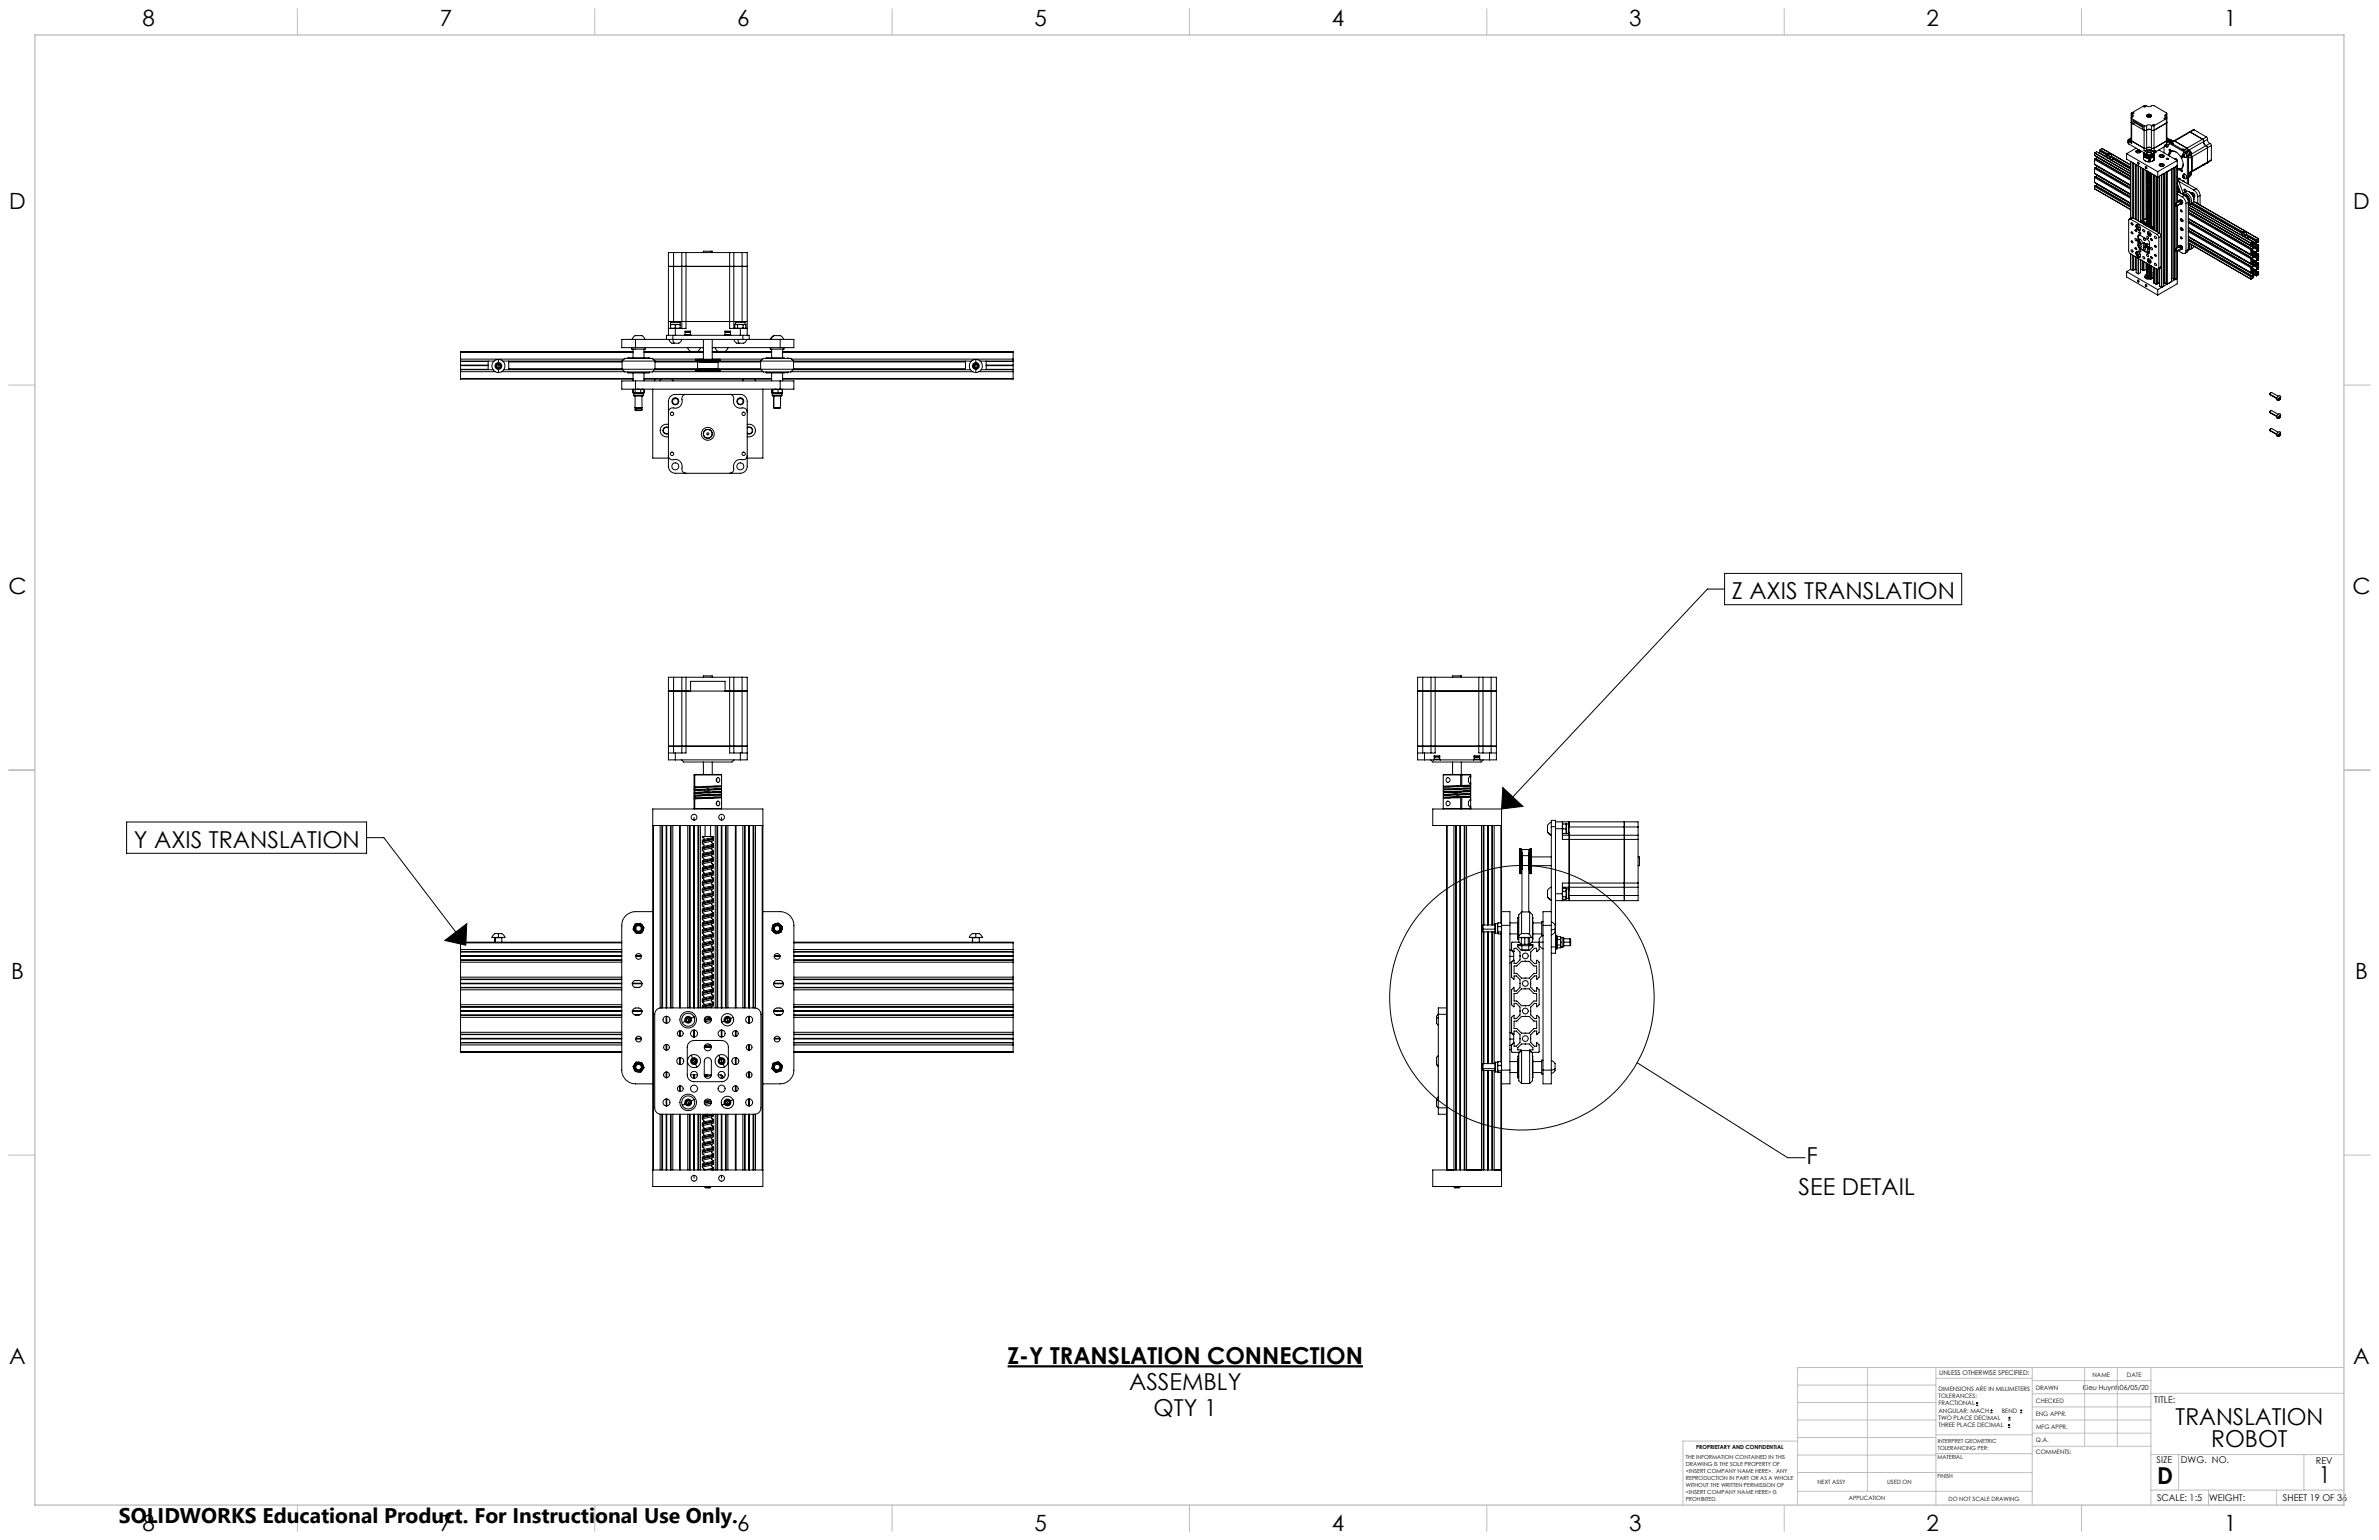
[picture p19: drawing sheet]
<svg xmlns="http://www.w3.org/2000/svg" width="864mm" height="559mm" viewBox="0 0 864 559" stroke-linecap="round" stroke-linejoin="round" font-family="sans-serif">
<defs><g id="words">
<g font-size="8.5">
<text x="628.6" y="217.5">Z AXIS TRANSLATION</text>
<text x="48.6" y="307.7">Y AXIS TRANSLATION</text>
<text x="655.8" y="422.5">F</text>
<text x="652.9" y="433.7">SEE DETAIL</text>
<text x="365.8" y="494.9">Z-Y TRANSLATION CONNECTION</text>
<text x="409.9" y="504.3">ASSEMBLY</text>
<text x="418.8" y="513.8">QTY 1</text>
<text x="789.8" y="517.1">TRANSLATION</text>
<text x="802.7" y="525.2">ROBOT</text>
<text x="783.1" y="538.4">D</text>
<text x="841.8" y="538.3">1</text>
</g>
<g font-size="8.1">
<text x="51.7" y="9.3">8</text>
<text x="159.7" y="9.3">7</text>
<text x="267.6" y="9.3">6</text>
<text x="375.5" y="9.3">5</text>
<text x="483.5" y="9.3">4</text>
<text x="591.4" y="9.3">3</text>
<text x="699.4" y="9.3">2</text>
<text x="807.3" y="9.3">1</text>
<text x="3.3" y="76">D</text>
<text x="854.2" y="76">D</text>
<text x="3" y="215.7">C</text>
<text x="853.9" y="215.7">C</text>
<text x="4" y="355.4">B</text>
<text x="854.9" y="355.4">B</text>
<text x="3.3" y="495.1">A</text>
<text x="854.2" y="495.1">A</text>
<text x="51.7" y="555.4">8</text>
<text x="159.7" y="555.4">7</text>
<text x="267.6" y="555.4">6</text>
<text x="375.5" y="555.4">5</text>
<text x="483.5" y="555.4">4</text>
<text x="591.4" y="555.4">3</text>
<text x="699.4" y="555.4">2</text>
<text x="807.3" y="555.4">1</text>
</g>
<text font-size="7.7" x="43.2" y="552.5">SOLIDWORKS Educational Product. For Instructional Use Only.</text>
<g font-size="3.4">
<text x="782" y="508.9">TITLE:</text>
<text x="782.9" y="531">SIZE</text>
<text x="791.7" y="531">DWG. NO.</text>
<text x="840.7" y="531.1">REV</text>
<text x="783" y="544.6">SCALE: 1:5</text>
<text x="801.9" y="544.7">WEIGHT:</text>
<text x="828.7" y="544.6">SHEET 19 OF 36</text>
</g>
<text font-size="2.5" x="756.1" y="504.2">Kieu Huynh06/05/20</text>
<text font-size="2.4" x="704" y="499.1">UNLESS OTHERWISE SPECIFIED:</text>
<g font-size="2.2">
<text x="759.6" y="499.5">NAME</text>
<text x="772.1" y="499.6">DATE</text>
<text x="703.7" y="504.7">DIMENSIONS ARE IN MILLIMETERS</text>
<text x="703.7" y="507.3">TOLERANCES:</text>
<text x="703.7" y="510">FRACTIONAL</text>
<text x="739" y="504.3">DRAWN</text>
<text x="739.1" y="509.2">CHECKED</text>
<text x="703.7" y="512.6">ANGULAR: MACH</text>
<text x="703.7" y="515.3">TWO PLACE DECIMAL</text>
<text x="726.7" y="512.6">BEND</text>
<text x="739" y="513.9">ENG APPR.</text>
<text x="703.7" y="517.9">THREE PLACE DECIMAL</text>
<text x="739.1" y="518.6">MFG APPR.</text>
<text x="739.1" y="523.3">Q.A.</text>
<text x="739.1" y="527.5">COMMENTS:</text>
</g>
<g font-size="2.1">
<text x="659.7" y="538.6">NEXT ASSY</text>
<text x="685.1" y="538.6">USED ON</text>
<text x="671.1" y="544.4">APPLICATION</text>
<text x="707.3" y="544.5">DO NOT SCALE DRAWING</text>
</g>
<g font-size="2">
<text x="615.7" y="525.8">PROPRIETARY AND CONFIDENTIAL</text>
<text x="703.4" y="523.5">INTERPRET GEOMETRIC</text>
<text x="703.4" y="526">TOLERANCING PER:</text>
<text x="612" y="529.4">THE INFORMATION CONTAINED IN THIS</text>
<text x="612" y="531.9">DRAWING IS THE SOLE PROPERTY OF</text>
<text x="703.3" y="529.6">MATERIAL</text>
<text x="612" y="534.5">&lt;INSERT COMPANY NAME HERE&gt;. ANY</text>
<text x="612" y="537">REPRODUCTION IN PART OR AS A WHOLE</text>
<text x="612" y="539.5">WITHOUT THE WRITTEN PERMISSION OF</text>
<text x="703.3" y="536.4">FINISH</text>
<text x="612" y="542">&lt;INSERT COMPANY NAME HERE&gt; IS</text>
<text x="612" y="544.6">PROHIBITED.</text>
</g>
</g></defs>
<path d="M365.8 495.8h129" fill="none" stroke="#000" stroke-width=".79" stroke-linecap="butt"/>
<g fill="none" stroke="#000" stroke-width=".36">
<path d="M778.3 38.8h.4M778.3 38.6l.5 .1-.5 .1zM760.3 56.4l13.1 7.5M760.3 55.6v.8M760.3 57.9v1.8M760.3 56.4l.3 .1M760.3 57.9l13.1 7.5M760.3 59.7l13.1 7.5M760.3 59.7l.3 .1M760.3 55.6l13.1 7.5M760.4 55.5l-.1 .1M760.4 55.5l.7-.4 12.3 7.1"/>
<path d="M760.4 55.5l13 7.5M760.6 57.5h.1M760.6 57.5l-.3 .4M760.6 57.5l12.8 7.4M761.2 57.1l-.3 .5M761.2 57.1l12.2 7.1M761.2 56.9v.2M762.1 55.5l2.2 1.2M762.1 55.5l-.1 .1M762.2 54.6l2.5 1.5M762.2 54.6l2.5 1.6M762.4 54.3l-.2 .3"/>
<path d="M762.4 54.3l2.6 1.5M762.5 54.9l-.4 .6M763.1 53.9h.1M763.1 53.9l10.3 6M763.1 53.9l-.7 .4M764.6 56.5l-.4 .3M765.1 56.9l.1 .5h.8M765.2 56.2l-.3 .6M765.2 55.9l.2 .2M765.4 56.1h.1M765.4 56.1h.4M765.5 55.7l.3 .1"/>
<path d="M765.5 55.7l-.3 .2M765.5 56l-.1 .1M765.5 56l.3 .1M765.5 55.7v.3M765.8 55.8l.1 .2M765.8 55.8v.3M765.9 56l-.5 .1M765.9 56l-.1 .1M766 55.7v.5h-.8M766 55.7h-.8v.5M766 57.4l.1-.5 7.3 4.2-6.2-3.5M766 55.7l.1 .1"/>
<path d="M766 56.9v.5M766.1 55.8l.3 .3a.58 .58 0 0 1 0 .7 .58 .58 0 0 1-.8 .1l-.7-.1M766.1 55.8a.79 .79 0 0 0-1.1 0 .79 .79 0 0 0-.1 1M766.3 58h.1M766.4 56.6l7 4.1M767 57.7l6.4 3.6M767.1 57.5l.1 .1M767.1 57.5l-.8 .5M767.1 57.5h.1M772 55.8v1.9l11.3 6.6M772 55.8l11.3 6.5M772.4 51l.3 1.2"/>
<path d="M772.7 51.4v.8M772.7 52.2l6.7 3.9M772.7 51.4l1.1 .6M773.4 58.6v20.6M773.5 58.6v20.6M773.6 44.4l.2 .3M773.6 50.9l5.1 3a2.45 2.45 0 0 1 2.8 0l5.1-3M773.6 41.2l.2 10.8M773.6 50l-.9 .6a.46 .46 0 0 0-.3 .4 .46 .46 0 0 0 .3 .4M773.6 50.7l-.7 .3 .7 .3M773.8 43l4.5 2.6M773.8 43v9"/>
<path d="M773.8 44.7l.5 .2M773.8 44.7l4.5 2.6M774 42.5l-.3 .2 .1 .3M774 41.5a.49 .49 0 0 1 .5 .5 .49 .49 0 0 1-.5 .5M774 41.5l-.3-.2 .1-.3 4.9-2.7a2.62 2.62 0 0 0 2.8 0l4.9 2.7 .2 .2-.3 .3M774 41.5v1M774.2 41.1h.4M774.2 59v20M774.3 44.9v-1.1l3.5 2v1.2l.5 .3M774.5 59.2v20M774.6 59.2v20M775 44.2v.3"/>
<path d="M775 44.5l2.8 1.7M775 44.5l-.7 .4M775.3 59.6v20M775.3 55.1a1.13 1.13 0 0 1 1.8 0M775.4 54.7a.91 .91 0 0 1 1-.3 .91 .91 0 0 1 .6 .8 .91 .91 0 0 1-1 .3 .91 .91 0 0 1-.6-.8zM775.4 53.8l-3.4 2M775.4 59.8v19.9M775.9 55l-.2 .2 .2 .3M775.9 55a.45 .45 0 0 1 .5-.1 .45 .45 0 0 1 .2 .5l-.1 .1M775.9 55v.4M776.5 59.4l-.3 .1M778.1 55.3h.1"/>
<path d="M778.1 56.1a2.45 2.45 0 0 0 3.8 .3M778.1 55.4a2.2 2.2 0 0 0 1.9 1.4 2.2 2.2 0 0 0 2.1-1.1v-.2M778.2 56.3a2.21 2.21 0 0 0 3.7 .5M778.3 55.4l.9 .6M778.3 45.6v9M778.3 54.6l1.1 .6M778.7 58.4h.1M778.8 58.4l.1 .1a2.9 2.9 0 0 0 2.6-.1M779.3 45.5a1.46 1.46 0 0 1 1.7 0M779.3 45.5l-1 .1M779.3 54.5l-1 .1M779.3 54.5a1.46 1.46 0 0 1 1.7 0"/>
<path d="M779.3 45.5v9M779.4 41.7a.95 .95 0 0 1 .9-.3 .95 .95 0 0 1 .7 .8 .99 .99 0 0 1-1 .3 .99 .99 0 0 1-.7-.7zM779.4 55.2h1.4M779.4 56.1h1.4M779.4 55.2v.9M779.5 42.1a.49 .49 0 0 0 .3 .5 .49 .49 0 0 0 .6-.2l.4-.3M779.5 41.8l.1 .5M779.6 41.6a.54 .54 0 0 1 .7-.2 .54 .54 0 0 1 .3 .7 .54 .54 0 0 1-.7 .1 .54 .54 0 0 1-.3-.6zM779.6 54.7a.45 .45 0 0 1 .6-.2 .45 .45 0 0 1 .3 .5l-.6 .1zM780.6 58l-.4 .4M780.8 41.8l-.1 .6M780.8 55.2v.9"/>
<path d="M781 45.5l.9 .1M781 54.5l.9 .1M781 45.5v9M781.5 45.4h.5M781.8 56.8h.1M781.8 55.4l-1 .7M781.8 55.3h.1M781.9 55.4h-.1M781.9 56.7h.1M781.9 55.7a2.51 2.51 0 0 1-3.8-.2l1.5 .6M781.9 56.1a2.42 2.42 0 0 1-3.8-.4v1.9a2.45 2.45 0 0 0 3.8 .5v-1.3M781.9 45.6v9"/>
<path d="M781.9 54.9v.4M781.9 56.7v1.3M781.9 58v.1M781.9 54.6l-1.1 .6M782 54.9h.1M782 54.9l.4 .2M782.1 54.9a2.21 2.21 0 0 1-1.9 1.5 2.21 2.21 0 0 1-2.1-1.1M782.1 54.9l-.4 .8-.9 .4M782.1 54.9l-.2 .4M782.1 55.5v.3M782.1 55.8v.3M782.1 56.1l-.2 .6"/>
<path d="M782.1 55.8a2.3 2.3 0 0 1-4 .2M782.1 56.1a2.32 2.32 0 0 1-4 .2M782.1 56.2l-.2 1.8M782.1 55.2v.3M782.3 55l-.2 .5M782.4 55.1h.1M782.4 55.1v-.5l-.5 .4v.4M782.7 55l.1 .1M782.8 54.9l-.7 .6M783.7 54.4l6.7 3.8M783.8 60a1.23 1.23 0 0 1 1.8 0M783.8 56.7a1.17 1.17 0 0 1 1.8 0"/>
<path d="M783.9 56.3a1.01 1.01 0 0 1 1.7 .4 1.04 1.04 0 0 1-1.8-.2zM784 59.5a.83 .83 0 0 1 1-.2 .83 .83 0 0 1 .5 .8 1.01 1.01 0 0 1-1.7-.3zM784.3 59.9l-.1 .2 .2 .3M784.3 59.9a.46 .46 0 0 1 .6-.1 .46 .46 0 0 1 .2 .5l-.1 .1M784.3 56.6l-.1 .2 .2 .3M784.3 56.6a.47 .47 0 0 1 .6-.1 .47 .47 0 0 1 .2 .5l-.1 .1M784.3 56.6v.4M784.3 59.9v.4M785.6 53.3v2.2M785.6 43h.5M785.9 52.8l.2 .1M785.9 52.7l.2 .2"/>
<path d="M786.1 52.9l.2 .1M786.1 52.5h.1M786.1 52.5l.2 .3M786.2 52.5h.1M786.2 52.5l.3 .2M786.2 52.5h-.1M786.2 53.1l-.3-.1 .7 .3M786.2 53.1l.4 .2M786.3 52.6v.1M786.3 41.5a.49 .49 0 0 0-.5 .5 .49 .49 0 0 0 .5 .5M786.3 42.5l.3 .3-.2 .2M786.3 52.8h.1"/>
<path d="M786.3 52.8l-.2 .1M786.3 41.5v1M786.3 52.7v.3M786.3 52.8v.2M786.4 57.5l.4-.1 .4 .2-.4 .3zM786.4 52.7l-.2 .4M786.4 43v9M786.4 43l-4.5 2.6M786.5 52.7h.1M786.5 52.7v-.4l-.6 .3-.1 .6-3.3 1.9M786.6 44.4l-5.1 2.9a2.62 2.62 0 0 0-2.8 0h-.4M786.6 41.2l-.2 10.8"/>
<path d="M786.6 50l.9 .6a.46 .46 0 0 1 .3 .4 .46 .46 0 0 1-.3 .4M786.6 50.7l.7 .3-.7 .3M787.1 52.5v.6l-.5 .2M787.5 54.5l.1 .4M787.5 51.4v.8M787.5 51.4l-1.1 .6M787.5 52.2l-.9 .5M787.6 54.9l.1 .2M787.6 52.1l5.8 3.3M787.7 55.1l-.6 1.2M787.8 50.9h.2M787.8 54.3l-.4-.1 .1 .3"/>
<path d="M787.8 54.3l.2 .4M787.8 51.7l6 3.5M787.8 51.1l.9 .5 .7-.4M787.8 54.3l-.3 .2M787.9 50.8h.4l.4 .6M787.9 50.8l.4 .1 .4 .5M787.9 50.8l-.1 .1M788 50.9l-.5 1.3M788 54.7l-.4 .2M788 50.9l.4 .5M788 54.7l.2 .1M788.1 54.8l-.4 .6-.2 1.2"/>
<path d="M788.1 54.8l-.4 .3M788.1 54.8h.1M788.1 54.8l-.5 .8-.1 1M788.2 54.8a3.8 3.8 0 0 1 3.4 2l.6 .1-.2 .4M788.3 52h.1M788.3 52l.4 .1M788.3 51.7l.6 .3h-.6M788.3 51.7v.3M788.3 51.7l-.3 .2M789.1 51.2h.3M789.1 51.2l-.6 .3M789.4 51.2l4.5 2.6"/>
<path d="M789.4 57.7a.68 .68 0 0 1 .9 .1 .68 .68 0 0 1 .1 .8M790 55.2a1.51 1.51 0 0 0-1.7-.2 1.51 1.51 0 0 0-.8 1.6M790.4 58.2l-.1 15.3M790.4 58.2l-7.1 4.1M791.6 56.8l.4 .6M792 57.3a3.8 3.8 0 0 1 0 4M792.1 56.7l.1 .3M792.4 54.4h.1M792.4 54.1l.6 .3-.3 .1M792.4 54.1l-.2 .1M792.4 54.1v.3M792.5 56.5l.2 .3"/>
<path d="M792.5 54.3l.4 .2M792.5 54.3l.2 .1M792.5 54.3v.1M792.5 59.5a1.49 1.49 0 0 1-.6 1.5 1.49 1.49 0 0 1-1.6 .1M792.5 54.3l-.1 .1M792.5 54.3l.1 .1M792.6 56.2h.2M792.6 56.2l-.1 .3M792.6 56.1a.51 .51 0 0 1 .5 .3 .51 .51 0 0 1-.2 .6M792.6 56.1a.51 .51 0 0 0-.2 .5 .51 .51 0 0 0 .5 .4M792.7 54.4l-.1 .1M792.7 54.4l.1 .1"/>
<path d="M792.7 56.8h.2M792.8 56.4l.2 .2M792.8 56.4l.1 .3M792.8 56.4l-.3 .1M792.8 56.2l.1 .6M792.9 55.4a.98 .98 0 0 1 .8 .7 .98 .98 0 0 1-.3 1h-.1M792.9 55.4a.92 .92 0 0 0-.5 1 .92 .92 0 0 0 .9 .7M792.9 55.4l-.3 .7M792.9 57l.4 .1M792.9 56.7h.1M792.9 56.7l-.2 .1M793 56.6l-.1 .2"/>
<path d="M793.4 55.4l.6 1.2M793.8 55.2l.7 1.1M793.8 55.2l-.4 .2M793.9 53.8l.4 .8M793.9 53.8l-.7 .4 1.1 .6M794 56.6v10M794.2 54.8l.7 .2M794.3 54.8l.7 1.1v1.4l.7-.4M794.3 54.8l-.6 .3M794.3 54.6v.1M794.3 54.6l-.2 .1M794.5 56.3l-.5 .3"/>
<path d="M794.5 56.3v10.6M794.5 54.7a.78 .78 0 0 1 .7 1.2M794.5 54.7h.1M794.6 54.7a.76 .76 0 0 1 .7 .4 .76 .76 0 0 1-.1 .8M794.8 47.9h.3M794.8 47.9l-5.7 3.3M794.9 55l-.2 .2M794.9 55l.3 .7M795.1 47.9l4.6 2.8 .3 .7a1.42 1.42 0 0 0 .8 1.4M795.1 47.9l-5.7 3.3M795.2 56.1l.5 .8M795.2 56.1l-.2 .1"/>
<path d="M795.2 55.7l-.2 .2M795.2 55.7v.4M795.2 55.9l-.7 .4M795.7 56.9v5.2M796.5 47.1l-1.7 .8M796.5 47.1l-1.4 .8M796.5 47.1l4.4 2.6M799.8 59.9h.1M799.9 59.9l-4.7 2.7 .2 .4-.1 .6M799.9 59.9h.1M800.8 52.8l.5 .8M800.8 52.8l-5.6 3.3"/>
<path d="M800.9 49.7l.5 .9M800.9 49.7l-7 4.1M801.2 59.1l-5.7 3.2M801.3 59.1h.1M801.3 59.1l-1.4 .8M801.3 58.8l-.1 .3M801.3 53.6v5.2M801.3 53.6l-5.6 3.3M801.3 58.8l-5.6 3.3M801.4 50.6a1.42 1.42 0 0 0 .8 1.4M801.4 50.6l-7.1 4M802.2 52l.5 .8"/>
<path d="M802.2 52l-1.4 .8M802.7 58l-1.5 1.1M802.7 52.8l-1.4 .8M802.7 58l-1.4 .8M802.7 52.8v5.2M760.3 67.7v.8l13.1 7.6M760.3 61.1v1.8M760.3 64.4v1.8M760.3 61.1l13.1 7.6M760.3 62.9l13.1 7.6M760.3 62.9l.3 .1M760.3 64.4l13.1 7.6"/>
<path d="M760.3 66.2l13.1 7.5M760.3 66.2l.3 .1M760.3 67.7l13.1 7.5M760.6 60.8l-.3 .3M760.6 60.8l12.8 7.4M760.6 64.1l-.3 .3M760.6 64.1l12.8 7.4M760.6 67.3l-.3 .4M760.6 67.3l12.8 7.5M760.6 67.3l12.8 7.4M760.6 64v.1M760.6 64l12.8 7.4"/>
<path d="M761.2 60.1v.3M761.2 63.4v.2M761.2 66.7v.2M761.2 60.4l-.3 .5M761.2 60.4l12.2 7M761.2 63.6l-.3 .6M761.2 63.6l12.2 7.1M761.2 66.9l-.3 .6M761.2 66.9l12.2 7M773.4 79.5h-.5l-.2 .4v11.1l.7 1.1M773.4 79.5l9.6 5.6M774.2 79h-.4l-.9 .5"/>
<path d="M774.2 79l-.8 .5M774.2 79l9.6 5.6M776.1 60.1v20.1M776.3 60.2v20M777 60.6v20M777.2 60.7v19.8M777.8 61.1v18.7M777.9 61.2v18.6M778.3 61.4v18.2M778.3 79.6l-.8 .4M779 61.8v17.8l.4 .3-1.1-.3M779.3 79.2a.8 .8 0 0 0 .8 .7 .8 .8 0 0 0 .8-.7"/>
<path d="M779.3 78.4a.78 .78 0 0 0 .7 .7 .78 .78 0 0 0 .8-.5l.1-.2M779.3 77.5a.79 .79 0 0 0 .7 .8 .79 .79 0 0 0 .8-.5l.1-.3M779.3 76.7a.79 .79 0 0 0 .7 .8 .79 .79 0 0 0 .8-.5l.1-.3M779.3 75.9a.8 .8 0 0 0 .8 .7 .8 .8 0 0 0 .8-.7M779.3 75.1a.8 .8 0 0 0 .8 .7 .8 .8 0 0 0 .8-.7M779.3 74.3a.8 .8 0 0 0 .8 .7 .8 .8 0 0 0 .8-.7M779.3 73.5a.8 .8 0 0 0 .8 .7 .8 .8 0 0 0 .8-.7M779.3 72.6a.78 .78 0 0 0 .7 .8 .78 .78 0 0 0 .8-.5l.1-.3M779.3 71.8a.79 .79 0 0 0 .7 .8 .79 .79 0 0 0 .8-.5l.1-.3M779.3 71a.79 .79 0 0 0 .7 .8 .79 .79 0 0 0 .8-.5l.1-.3M779.3 70.2a.8 .8 0 0 0 .8 .7 .8 .8 0 0 0 .8-.7M779.3 69.4a.8 .8 0 0 0 .8 .7 .8 .8 0 0 0 .8-.7"/>
<path d="M779.3 68.6a.8 .8 0 0 0 .8 .7 .8 .8 0 0 0 .8-.7M779.3 67.8a.8 .8 0 0 0 .8 .6 .8 .8 0 0 0 .8-.6M779.3 66.9a.78 .78 0 0 0 .7 .8 .78 .78 0 0 0 .8-.5l.1-.3M779.3 66.1a.79 .79 0 0 0 .7 .8 .79 .79 0 0 0 .8-.5l.1-.3M779.3 65.3a.79 .79 0 0 0 .7 .7 .79 .79 0 0 0 .8-.4l.1-.3M779.3 64.5a.8 .8 0 0 0 .8 .7 .8 .8 0 0 0 .8-.7M779.3 63.7a.8 .8 0 0 0 .8 .6 .8 .8 0 0 0 .8-.6M779.3 62.9a.81 .81 0 0 0 .8 .6 .81 .81 0 0 0 .8-.6v1.9M779.3 62.2l.8 .2M779.4 61l-.4 .2M779.4 62.1v.3M779.4 62.9v.3"/>
<path d="M779.4 63.7v.3M779.4 64.6v.2M779.4 65.4v.3M779.4 66.2v.3M779.4 67v.3M779.4 67.8v.3M779.4 68.7v.2M779.4 69.5v.2M779.4 70.3v.3M779.4 71.1v.3M779.4 71.9v.3M779.4 72.7v.3"/>
<path d="M779.4 73.6v.2M779.4 74.4v.2M779.4 75.2v.2M779.4 76v.3M779.4 76.8v.3M779.4 77.6v.3M779.4 78.5v.2M779.4 79.3v.2M779.5 62.7h-.1a.73 .73 0 0 0 .6 .5 .73 .73 0 0 0 .7-.4M779.9 62.3l-.6-.3 .2 .7 .9-.1M780.8 62.9a1 1 0 0 1-1.5 .1M780.9 79.4a.8 .8 0 0 1-.6 .8 .8 .8 0 0 1-.9-.3l.1-.1"/>
<path d="M780.9 78.6a.79 .79 0 0 1-.6 .8 .79 .79 0 0 1-.9-.4h.1M780.9 77.8a.79 .79 0 0 1-.6 .8 .79 .79 0 0 1-.9-.4h.1M780.9 76.9a.79 .79 0 0 1-.6 .9 .79 .79 0 0 1-.9-.4h.1M780.9 76.1a.79 .79 0 0 1-.6 .9 .79 .79 0 0 1-.9-.4l.1-.1M780.9 75.3a.8 .8 0 0 1-.6 .8 .8 .8 0 0 1-.9-.3l.1-.1M780.9 74.5a.8 .8 0 0 1-.6 .8 .8 .8 0 0 1-.9-.3l.1-.1M780.9 73.7a.89 .89 0 0 1-.6 .8 .89 .89 0 0 1-1-.2l.2-.2M780.9 72.8a.79 .79 0 0 1-.6 .9 .79 .79 0 0 1-.9-.4h.1M780.9 72a.79 .79 0 0 1-.6 .9 .79 .79 0 0 1-.9-.4h.1M780.9 71.2a.79 .79 0 0 1-.6 .9 .79 .79 0 0 1-.9-.4l.1-.1M780.9 70.4a.79 .79 0 0 1-.6 .9 .79 .79 0 0 1-.9-.4l.1-.1M780.9 69.6a.8 .8 0 0 1-.6 .8 .8 .8 0 0 1-.9-.3l.1-.1"/>
<path d="M780.9 68.8a.8 .8 0 0 1-.6 .8 .8 .8 0 0 1-.9-.3l.1-.1M780.9 67.9a.89 .89 0 0 1-.6 .9 .89 .89 0 0 1-1-.3l.2-.1M780.9 67.1a.79 .79 0 0 1-.6 .9 .79 .79 0 0 1-.9-.4h.1M780.9 66.3a.79 .79 0 0 1-.6 .9 .79 .79 0 0 1-.9-.4l.1-.1M780.9 65.5a.79 .79 0 0 1-.6 .9 .79 .79 0 0 1-.9-.4l.1-.1M780.9 64.7a.79 .79 0 0 1-.6 .8 .79 .79 0 0 1-.9-.3l.1-.1M780.9 63.9a.8 .8 0 0 1-.6 .8 .8 .8 0 0 1-.9-.4h.1M780.9 63a.8 .8 0 0 1-.6 .9 .8 .8 0 0 1-.9-.4h.1M780.9 79.8a.98 .98 0 0 1-1.6 .4M780.9 79a.95 .95 0 0 1-1.6 .3M780.9 78.1a.95 .95 0 0 1-1.6 .4M780.9 77.3a.95 .95 0 0 1-1.6 .4"/>
<path d="M780.9 76.5a.94 .94 0 0 1-1.6 .4M780.9 75.7a.98 .98 0 0 1-1.6 .4M780.9 74.9a.98 .98 0 0 1-1.6 .4M780.9 74a.98 .98 0 0 1-1.6 .5M780.9 73.2a.95 .95 0 0 1-1.6 .4M780.9 72.4a.95 .95 0 0 1-1.6 .4M780.9 71.6a.95 .95 0 0 1-1.6 .4M780.9 70.8a.94 .94 0 0 1-1.6 .4M780.9 70a.98 .98 0 0 1-1.6 .4M780.9 69.1a.98 .98 0 0 1-1.6 .5M780.9 68.3a.98 .98 0 0 1-1.6 .5M780.9 67.5a.95 .95 0 0 1-1.6 .4"/>
<path d="M780.9 66.7a.95 .95 0 0 1-1.6 .4M780.9 65.9a.95 .95 0 0 1-1.6 .4M780.9 65.1a.98 .98 0 0 1-1.6 .4M780.9 64.2a.98 .98 0 0 1-1.6 .5M780.9 63.4a.98 .98 0 0 1-1.6 .5M780.9 64.9v.7M780.9 65.7v4.8M780.9 70.6v.7M780.9 71.4v4.8M780.9 76.3v.7M780.9 77.2v4.8M781.1 63v20"/>
<path d="M781.9 63.5v20M782.6 63.9v20M783 64.1v20M783.1 64.1v20M783.3 62.3v2M783.7 64v20.5M783.9 63.9v20.7M784.6 63.5v40.7M784.8 63.4l.7-.4v40.8l-.7 .4zM785.7 62.9v39.8M786.4 62.4v40.7M786.8 62.3l1.5-.9v40.8l-1.5 .9z"/>
<path d="M788.5 61.3v39.8M789.2 60.9l.1 40.6M789.3 60.8v40.7M789.6 74.1v-.1a.45 .45 0 0 1 .5 .1 .45 .45 0 0 1 .2 .5M789.6 74.1h.3l.2 .5M789.6 74.1a.35 .35 0 0 0 .1 .5 .35 .35 0 0 0 .4 0M789.6 74.4v16M790.1 74.6h.2M790.3 74.6l-.5 .1M790.3 73.5v-13.3l-.7 .4v13.6M790.3 74.7v15.3M790.3 61.6h1.2"/>
<path d="M790.3 61.1l1.7 .2zM790.3 68.3l.3 .2M790.3 70.4l1.8 1M790.3 69.4l2.7 1.5M790.3 66.5l1.4 3.7M790.3 67.7l.8 2.1M790.3 64.2l2.2 5.9M790.4 60.2l-7.1 4.1M790.4 64.6l6.8 3.9M790.7 73.3a.51 .51 0 0 1 .7 .2 .51 .51 0 0 1-.2 .7h.3M790.8 73a.79 .79 0 0 1 .7 1.2M790.9 73l-.2 .3"/>
<path d="M790.9 64.8a.43 .43 0 0 1 .4-.1 .43 .43 0 0 1 .3 .5M790.9 73.2l-1.2 .7M790.9 65.8l5.5 3.2M791 69.5l-.4 .1M791 72.7l.2 .1M791 72.7v.2M791 69.6v.2M791.2 64.7l-.2 .1M791.2 72.8l-.3 .2M791.2 72.8l.5 .4M791.2 72.8h.4M791.3 64.7v.3"/>
<path d="M791.4 74.1l-1.2 .7M791.5 72.6h.3M791.5 61.6l.1 .1M791.5 73.9l-1.2 .7M791.5 76.2h.2a.36 .36 0 0 1 .4 .3 .36 .36 0 0 1-.3 .4zM791.6 72.8l.1 .4M791.6 61.7l.2 .4M791.7 74.1h.2M791.7 73.2l.2 .6M791.7 73.2l.3 .3M791.8 76.2l-.3 .2M791.9 73.8l-.4 .4"/>
<path d="M791.9 73.8v.3M791.9 61.4l-.4 .2M791.9 61.4h.1M791.9 72.7l.4 .6M791.9 72.7l-.3 .1M791.9 72.7h-.9M792 72.7l.3 1.1M792 61.6l.2 .3M792 61.3v.3M792 61.6l-.4 .1M792 73.5l-.1 .3M792.1 71.4a3.2 3.2 0 0 1 1.4 2.5"/>
<path d="M792.2 61.9v.4l-.4-.2M792.2 61.9l-.4 .2M792.2 79.6l.1 .2M792.3 70.5a1.16 1.16 0 0 1 1-.7 1.16 1.16 0 0 1 1.1 .7 2.48 2.48 0 0 1 .5 3.7h-.5M792.3 65.6l.3-.1 .4 .5M792.3 73.3l-.3 .2M792.3 73.3l-.1 .6-.3 .2M792.4 79.9l-.6 .3M792.4 70.6a2.18 2.18 0 0 1 2.5 2.8l-.5 .6M792.5 64.2l.2 .3M792.6 63.9l.2 .1M792.6 63.9l-.1 .3"/>
<path d="M792.6 63.7a.51 .51 0 0 1 .5 .4 .51 .51 0 0 1-.2 .6M792.6 63.7a.51 .51 0 0 0-.2 .6 .51 .51 0 0 0 .5 .4M792.6 65.5l-.2 .2M792.7 70l.8-.5a2.82 2.82 0 0 1 2.6 3.9l-.2 .2M792.7 65.5v.4M792.7 64.5h.2M792.8 64l.2 .3M792.8 70.8a1.87 1.87 0 0 1 1.6 2.8M792.8 63.9v.2M792.8 64.1l.1 .2M792.8 64.1l-.3 .1M792.8 64l.1 .5"/>
<path d="M792.8 68.9l.1-.1a.52 .52 0 0 1 .5 .1 .52 .52 0 0 1 .1 .6M792.8 68.9l.5 .7M792.9 63.1a.98 .98 0 0 1 .8 .7 .98 .98 0 0 1-.3 1h-.1M792.9 63.1a.92 .92 0 0 0-.5 1 .92 .92 0 0 0 .9 .7M792.9 63.1l-.3 .6M792.9 64.7l.4 .1M792.9 70.7l-.1 .1a1.94 1.94 0 0 1 1.6 2.8M792.9 70.9a1.95 1.95 0 0 1 1.5 2.5M792.9 64.3h.1M792.9 64.3l-.2 .2M793 70.9a3.2 3.2 0 0 1 1.4 2.5M793 70.9l-.9 .5"/>
<path d="M793 64.3l-.1 .2M793.1 71a1.92 1.92 0 0 1 1.3 2.2M793.2 68.7l-.4 .2M793.5 73.9v17.1M794.4 73.4l-.9 .5M794.4 73.4v17.1M794.4 74.3l23.4 13.5M794.4 76l22.9 13.3M794.4 77.5l22.7 13.1M794.4 77l22.9 13.2M794.4 79.3l22.9 13.2M794.4 76.2l23.6 13.7"/>
<path d="M794.4 79.5l23.6 13.6M794.4 75.2l22.7 13.1M794.4 75.1l22.7 13.1M794.6 73.5l-.2 .1M794.7 69.6a3.2 3.2 0 0 1 1.7 2.9M795 63.7l-.5 .7M795 62.8l.2 .3M795 63.7l-.5 .3M795.1 62.6l.2 1M795.2 63.1l-.2 .1M795.2 63.1l-.2 .8M795.2 63.6h-.1"/>
<path d="M795.2 63.6h.1M795.3 74l18.4 10.6M795.3 70.1a1.04 1.04 0 0 1 1.1 .5 1.04 1.04 0 0 1-.1 1.2M795.4 70a1.05 1.05 0 0 1 1.2 .5 1.05 1.05 0 0 1-.2 1.2M795.5 70.2a.91 .91 0 0 1 .8 .4 .91 .91 0 0 1 0 1M795.5 62.3l-.5 .4M795.7 62.1l-.2 .2M795.7 62.1l-.7 .4v1.2M795.9 73.6l18.1 10.5M795.9 73.6l-.8 .5M796.3 73.1l23.5 13.5M796.3 73.1l23.6 13.5"/>
<path d="M796.4 69a3.2 3.2 0 0 1 1.4 2.4M797.2 68.5a3.2 3.2 0 0 1 1.5 2.4M797.2 68.5l-.8 .5M797.8 71.4v2.5M798.7 70.9l-.9 .5M798.7 70.9v3.5M242.6 96.7h28.7M244.5 91.7h3M244.5 91.7h-1.9v30M244.5 91.7v25M247.5 91.7h1.5M247.5 91.7v27.5"/>
<path d="M249 91.7v27.5h-3.9M249 91.7h15.9M255.3 91.7v-.5h3.3v.5M264.9 91.7h1.5M264.9 91.7v27.5h3.8M266.4 91.7h3M266.4 91.7v27.5M269.4 91.7h1.9v30M269.4 91.7v25M772 98.6l11.3 6.5M772 98.6v1.9l11.3 6.6M773.4 92.1l9.6 5.6"/>
<path d="M773.4 97.8h.1M773.4 92.1v5.7M773.4 97.7l-1.4 .9M773.5 97.8l.7 .4M773.5 92.1v5.7M773.6 80.9a.43 .43 0 0 1 .6 .2 .43 .43 0 0 1-.2 .6zM773.7 84.2l.2-.1a.36 .36 0 0 1 .3 .3 .36 .36 0 0 1-.2 .4zM773.7 87.5l.2-.1a.38 .38 0 0 1 .3 .3 .38 .38 0 0 1-.2 .4zM773.7 90.6a.46 .46 0 0 1 .6 .3 .46 .46 0 0 1-.3 .6l-.4-.5zM774 84.2l-.4 .1M774 87.5l-.4 .1M774.2 98.2h.3"/>
<path d="M774.2 92.6v5.6M774.5 92.7v5.5M774.6 92.8l-.1 5.4M774.6 97.8h.7M775 86.6a.43 .43 0 0 1 .6 .2 .43 .43 0 0 1-.2 .6zM775.1 83.4a.35 .35 0 0 1 .5 .2 .35 .35 0 0 1-.2 .4zM775.1 89.9h.2a.36 .36 0 0 1 .4 .3 .36 .36 0 0 1-.3 .4zM775.3 93.2v4.6M775.3 97.8l.1 .1M775.3 91.8a1.22 1.22 0 0 0 1.6 1.4l.1-.4M775.3 91.8a.64 .64 0 0 1 .6-.6 .64 .64 0 0 1 .7 .5l.4 1.1M775.3 82.1a1.22 1.22 0 0 0 1.6 1.3l.1-.4"/>
<path d="M775.3 82.1a.64 .64 0 0 1 .6-.7 .64 .64 0 0 1 .7 .5l.4 1.1M775.4 83.4l-.3 .1M775.4 89.9l-.3 .2M775.4 93.3v5.7l.7 .3M775.5 81.9l.1 .5M775.5 91.7l.1 .5M775.5 81.9l-.2 .2M775.5 91.7l-.2 .1M775.7 92.4l.7 .7 .6-.3M775.7 82.6l.6 .6 .7-.2M775.7 92.4h.1M775.7 82.6h.1"/>
<path d="M775.7 81.5l-.2 .4M775.7 91.3l-.2 .4M775.7 92.4l.2-.4 .4 .4M775.7 92.4l.4 .5 .2-.5M775.7 82.6l.2-.4 .4 .5M775.7 82.6l.4 .5 .2-.4M775.8 92.1v.3M775.8 92.4l.2 .3M775.8 92.1h.2M775.8 82.4v.2M775.8 82.6l.2 .3M775.8 82.4h.2"/>
<path d="M776 92.7h.2M776 82.9h.2M776 92.1l.2 .6M776 82.4l.2 .5M776 92.3l.2 .3M776 82.4v.1M776 92.1v.2M776 92.3l-.2 .1M776 82.5l.2 .3M776 82.5l-.2 .1M776 83.1l.9 .4M776 92.9l.9 .4"/>
<path d="M776 92.2l.3 .3M776 82.4l.3 .4M776.1 85.7l.1-.3 .4-.1 3.5 2.2 .2 .5v3.4a.44 .44 0 0 1-.2 .5 .44 .44 0 0 1-.5 0M776.1 89l.7 1.2M776.1 85.7v3.3M776.1 99.3h.2M776.1 93.7v5.6M776.2 91.3l-.5 .4v.7M776.2 81.6l-.5 .3v.7M776.2 92.6h.1M776.2 92.6l-.2 .1M776.2 82.8h.1"/>
<path d="M776.2 82.8l-.2 .1M776.3 92.5l-.1 .2M776.3 82.7l-.1 .2M776.3 88.9l.7 1.2M776.3 85.6l-.2 .1M776.3 85.6v1.5M776.3 87.9v1M776.3 93.8v5.5M776.3 88.9l-.2 .1M776.4 85.2l-.1 .4M776.4 87.6v.3M776.4 87.9l.2 .3"/>
<path d="M776.4 87.6h.2M776.4 86.9a.9 .9 0 0 1 1.2 .5 .9 .9 0 0 1-.4 1.1 1.01 1.01 0 0 1-.9-.5 1.01 1.01 0 0 1 .1-1.1zM776.5 87.4a.53 .53 0 0 1 .4 .4 .53 .53 0 0 1-.2 .5M776.5 87.4a.53 .53 0 0 0-.2 .6 .53 .53 0 0 0 .4 .3M776.5 84.1a.44 .44 0 0 1 .6 .3 .44 .44 0 0 1-.3 .5l-.3-.4zM776.5 90.6a.46 .46 0 0 1 .6 .3 .46 .46 0 0 1-.3 .6l-.3-.5zM776.6 88.2h.2M776.6 87.6l.2 .6M776.6 87.7l.2 .3M776.6 87.6v.1M776.6 87.7l-.2 .2M776.7 88.9a.42 .42 0 0 1 .5 .3 .42 .42 0 0 1-.2 .5z"/>
<path d="M776.7 86.8l-.2 .6M776.7 88.3l.5 .2M776.8 90.2l2.8 1.7M776.8 88h.1M776.8 88l-.2 .2M776.9 92.3l-.6 .1M776.9 82.4l-.6 .3M777 90.1l2.8 1.6M777 90.1l-.2 .1M777 94.2v4.8l-.7 .3M777.2 80.7a.81 .81 0 0 1 .7-.8 .81 .81 0 0 1 .9 .7l.5 1.4v-.4M777.2 97.8h.6"/>
<path d="M777.2 94.3v3.5M777.2 97.8l-.2 .1M777.3 80.7l-.1 .1a.86 .86 0 0 1 1-.3 .86 .86 0 0 1 .5 .9l.2 .3M777.3 80.7l.6 .1 .5 .7M777.3 80.7l.7 .1 .5 .7M777.5 80.6a1.11 1.11 0 0 1 1.2 1 1.04 1.04 0 0 0-1.2-1zM777.5 80.6l-.1 .1M777.8 80.8h.1M777.8 94.7l.1 3.5M777.9 93.1a.42 .42 0 0 1 .5 .3 .42 .42 0 0 1-.2 .5zM777.9 80.8l.5 .7M777.9 80.6h.1"/>
<path d="M777.9 83.3a.44 .44 0 0 1 .6 .2 .44 .44 0 0 1-.3 .6l-.3-.4zM777.9 98.2h.4M777.9 94.8v3.4M778.1 88.3l.3-.2 .4 .4v2l-.5-.1-.2-.5M778.1 88.3v1.6M778.2 86.4a.44 .44 0 0 1 .5 .3 .44 .44 0 0 1-.3 .5l-.3-.4zM778.3 94.9v3.3M778.4 88.1l-.3 .2M778.7 89.5l.1 .4M778.7 89.4h.1M778.7 89.5l-.6 .4M778.7 88.4v1.1"/>
<path d="M778.7 89.3h.1M778.8 99.9l.5-.3a.79 .79 0 0 0 .7 .7 .79 .79 0 0 0 .8-.4l.1-.3a.84 .84 0 0 1 .8 .9 .84 .84 0 0 1-1 .7 1.39 1.39 0 0 1-2.1-1.2zM779 95.4v2.4M779 97.8l-.7 .4M779.2 89.3v.2M779.2 89.5l.2 .3M779.2 89.3h.3M779.3 92.3a.42 .42 0 0 1 .6 .2 .42 .42 0 0 1-.3 .6zM779.3 89.1a.52 .52 0 0 1 .4 .3 .52 .52 0 0 1-.1 .6M779.3 89.1a.5 .5 0 0 0-.2 .5 .5 .5 0 0 0 .5 .4M779.3 97.2a.8 .8 0 0 0 .8 .6 .8 .8 0 0 0 .8-.6M779.3 96.3a.8 .8 0 0 0 .8 .7 .8 .8 0 0 0 .8-.6"/>
<path d="M779.3 95.5l.2 .6h.8M779.3 80.8a.8 .8 0 0 0 .8 .7 .8 .8 0 0 0 .8-.7M779.3 80a.8 .8 0 0 0 .8 .7 .8 .8 0 0 0 .8-.7M779.3 95.7l.7 .3M779.4 85.7a.46 .46 0 0 1 .5 .3 .46 .46 0 0 1-.3 .6l-.3-.5zM779.4 95.6l.3 .2M779.4 80.1v.2M779.4 80.9v.2M779.4 81.7v.3M779.4 95.6v.2M779.4 96.4v.3M779.4 97.2v.3"/>
<path d="M779.4 98v.3M779.4 98.8v.3M779.4 99.7v.2M779.4 89.8h.2M779.4 89.3v.1M779.4 89.4l.2 .3M779.4 89.4l-.2 .1M779.5 89.3l.1 .2M779.5 89.3l.2 .3M779.5 96.1l-.1 .1a.73 .73 0 0 0 .6 .5 .73 .73 0 0 0 .7-.4M779.5 88.4a.94 .94 0 0 0-.3 1.2 .94 .94 0 0 0 1.1 .5M779.5 88.4l-.2 .7"/>
<path d="M779.5 88.4l.8 .6M779.6 90.5a.44 .44 0 0 1 .6 .3 .44 .44 0 0 1-.4 .5zM779.6 90l.4 .1M779.6 89.5v.3M779.6 89.7l-.2 .1M779.6 89.7h.1M779.7 84.9l.9 .7M779.7 84.1a.91 .91 0 0 1 1 .5 .91 .91 0 0 1-.2 1.1 1.19 1.19 0 0 1-.8-1.6zM779.7 93.9a.91 .91 0 0 1 1 .5 .91 .91 0 0 1-.2 1.1 1.19 1.19 0 0 1-.8-1.6zM779.7 89.6l-.1 .2M779.7 84.9h.1M779.7 84.5h-.1"/>
<path d="M779.7 94.2l-.1 .1M779.7 94.7l.9 .7M779.7 94.8l.2-.5 .4 .5M779.7 94.8l.5 .4 .1-.4M779.7 84.9l.2-.4 .4 .5M779.7 84.9l.5 .5 .1-.4M779.7 94.7v.1M779.7 93.9v.8M779.7 84.1v.8M779.8 91.7l.4 .1M779.8 94.5v.3M779.8 94.8l.2 .2"/>
<path d="M779.8 94.5h.3M779.8 84.9l.2 .3M779.8 91.7l-.2 .2M779.9 84.7l-.1 .2M779.9 84.7h.2M780 85.2l.2 .1M780 95h.2M780 94.6l.2 .3M780 84.7v.1M780 94.5v.1M780 94.6l-.2 .2M780 84.8l.2 .3"/>
<path d="M780 84.8l-.2 .1M780.1 94.5l.1 .5M780.1 84.7l.1 .6M780.1 84.7l.1 .4M780.2 85.1l-.2 .1M780.2 94.9h.1M780.2 94.9l-.2 .1M780.3 85.1l-.1 .2M780.7 93.2l.2-.1a.38 .38 0 0 1 .4 .3 .38 .38 0 0 1-.3 .4zM780.8 89.8a.54 .54 0 0 1 .5 .3 .54 .54 0 0 1-.1 .6l-.4-.3zM780.8 94.7l-.5 .1M780.8 86.6h.1a.38 .38 0 0 1 .4 .3 .38 .38 0 0 1-.3 .4z"/>
<path d="M780.8 96.4a.94 .94 0 0 1-1.5 .1M780.8 84.9l-.5 .1M780.9 99.8a.79 .79 0 0 1-.6 .8 .79 .79 0 0 1-.9-.3l.1-.1M780.9 99a.79 .79 0 0 1-.6 .8 .79 .79 0 0 1-.9-.4h.1M780.9 98.1a.79 .79 0 0 1-.6 .9 .79 .79 0 0 1-.9-.4h.1M780.9 97.3a.8 .8 0 0 1-.6 .9 .8 .8 0 0 1-.9-.4h.1M780.9 96.5a.8 .8 0 0 1-.6 .9 .8 .8 0 0 1-.9-.4l.1-.1M780.9 81.8l-.1 .5-.3 .3M780.9 81a.8 .8 0 0 1-.6 .8 .8 .8 0 0 1-.9-.3l.1-.1M780.9 80.2a.8 .8 0 0 1-.6 .8 .8 .8 0 0 1-.9-.3l.1-.1M780.9 82.7v.2M780.9 98.4a.94 .94 0 0 1-.5 1 .94 .94 0 0 1-1.1-.2v-.4"/>
<path d="M780.9 96.5v1.5a.94 .94 0 0 1-1.6 .4l-.3-.6M780.9 82.4l-.1 .4M780.9 81.6l-.2 .5-.8 .2M780.9 99.4a.95 .95 0 0 1-1.6 .4M780.9 98.5a.98 .98 0 0 1-1.6 .5M780.9 97.7a.98 .98 0 0 1-1.6 .4M780.9 96.9a.98 .98 0 0 1-1.6 .4M780.9 82.2l-.3 .5M780.9 81.4a.98 .98 0 0 1-1.6 .4M780.9 80.6a.98 .98 0 0 1-1.6 .4M780.9 82.1v.8M780.9 99.2v.4"/>
<path d="M780.9 97.8l.2 .1M781 86.6l-.3 .2M781 93.2l-.3 .1M781.1 96.6v2.4l.8 .4M781.4 83l.5 .1M781.4 83l-.1 .1M781.5 82.9h.4zM781.5 82.9l-.1 .1M781.9 82.3l-.6 .2-.1 .5 .7-.3M781.9 82.1l-.4 .3M781.9 97v5.7M782.2 95.5a.46 .46 0 0 1 .6 .3 .46 .46 0 0 1-.4 .6l-.3-.5z"/>
<path d="M782.2 85.7a.46 .46 0 0 1 .6 .3 .46 .46 0 0 1-.4 .6l-.3-.5zM782.2 92.3l.4 .1v.6l-.4-.2zM782.2 89l.4 .1 .1 .6a.43 .43 0 0 1-.5-.1 .43 .43 0 0 1 0-.6zM782.4 89.1l-.3 .2M782.4 92.3l-.3 .2M782.6 97.5v5.6M783 85.1l.7 1.1M783 97.6v5.5M783.1 97.7l-.1 5.4M783.7 97.3l-.3 .4h-.4M783.7 86.2v11.1M783.7 97.5v5.2"/>
<path d="M783.8 84.6l.7 1.1M783.8 84.6l-.8 .5M783.9 97.4v6.4l.7 .4M784.5 96.8l-.1 .4-1 .5M784.5 85.7l-.8 .5M784.5 96.8l-.8 .5M784.5 85.7v11.1M789.6 90.5l.5 .2v.4M789.6 90.5v.4l.5 .2M789.6 90.8v10.7M789.6 90.4a.53 .53 0 0 1 .6 .2 .53 .53 0 0 1 0 .5M789.6 90.4v.2"/>
<path d="M789.6 90.4v.1M789.8 91.1h.4M790.1 91.1h.1M790.3 91.1v10M790.3 91.1l.1 11.9-7.1 4.1M790.6 90.9l1.5 .9a.86 .86 0 0 0 1 .1 .86 .86 0 0 0 .4-.9M790.7 89.7a.5 .5 0 0 1 .7 .2 .5 .5 0 0 1-.2 .7h.3M790.9 89.4l-.3 .3M790.9 89.4a.8 .8 0 0 1 .6 1.2M790.9 89.6l-1.2 .7M791 89.2l.2 .1M791 89.2v.1"/>
<path d="M791.2 89.3l-.3 .1M791.2 89.3l.5 .4M791.2 89.3h.4M791.4 90.5l-1.2 .7M791.4 90.5l-1.2 .6M791.6 89.3l.1 .4M791.7 90.5l.2 .1M791.7 89.7l.2 .6M791.7 89.7l.3 .3M791.8 83.5l-.3-.8a.64 .64 0 0 1 .7 .2 .64 .64 0 0 1 0 .8l-.1-.1M791.8 80.2l-.3-.8a.64 .64 0 0 1 .7 .3 .64 .64 0 0 1 0 .7h-.1M791.8 83.5l.3 .1"/>
<path d="M791.8 80.2l.3 .2M791.8 86l-.3 .2M791.9 90.3l-.4 .3M791.9 90.3v.3M791.9 89.1l.4 .7M791.9 89.1l-.3 .2M791.9 89.1l-.5-.1-.4 .2M792 90l-.1 .3M792.2 82.9l.1 .1M792.3 89.8l-.1 .6-.3 .2M792.3 89.8l-.3 .2M792.4 83.1l-.6 .4"/>
<path d="M792.4 80.2l-.3 .2M792.4 83.4l-.3 .2M794.4 90.5l-.3 .8-1 .6M794.4 90.1a1.33 1.33 0 0 0 0-1.9l22.7 13.1M794.4 88.3l.3 1.1-.3 .6M794.4 88.8v.9M794.4 88.6v1.3M794.4 90.5l-.9 .5M794.4 80.8l22.7 13.1M794.4 80.3l22.9 13.3M794.4 82.6l22.9 13.2M794.4 80.3l22.9 13.2"/>
<path d="M794.4 84.1l22.7 13.1M794.4 85.8l22.9 13.3M794.4 82.8l23.6 13.6M794.4 87.3l22.7 13.1M794.4 86.9l22.9 13.2M794.4 86.8l22.9 13.2M794.4 86l23.6 13.7M794.6 89.9l-.2 .1M794.7 88.4a1.37 1.37 0 0 1-.3 2M795.5 88.8a1.22 1.22 0 0 1-1.1 1.8M796.4 89.3l-.5 .8-.8 .5M796.4 89.4h.1"/>
<path d="M796.4 89.4l.3 .1M813.7 84.6l.2 .5M813.7 84.8l-.5 .3M813.8 84.4l-18.3-10.5 18.2 10.6M814.1 85.2l.1 .5h.8M814.2 84.5l-.3 .6M814.3 84.2l.1 .2M814.4 84.4h.1M814.5 84.1h.3M814.5 84.1l-.2 .1M814.5 84.3l-.1 .1M814.5 84.1v.2"/>
<path d="M814.8 84.1l.1 .2M814.8 84.1v.2h-.3M814.9 84.3l-.5 .1M815 84a.41 .41 0 0 1-.2 .6 .41 .41 0 0 1-.6-.1M815 84h-.8v.5M815 84l.1 .1M815 85.2v.5M815.1 84.1l.3 .3a.69 .69 0 0 1-.2 .8 .69 .69 0 0 1-.8 0l-.5-.1M815.1 84.1a.96 .96 0 0 0-1.4 .5M815.1 85.2l-.1 .5M815.1 85.2l3.8 2.2M815.3 86.3h.1"/>
<path d="M815.4 84.9l3.8 2.2M816 86.5l2.9 1.7M816 86.1l-.2 .5M816.2 85.8h.1M816.2 85.8l-.9 .5M816.2 85.8v.2M816.2 86l-.8 .4M816.2 85.9l2.7 1.6M816.2 85.9v.1M817.1 88.3v.8l.2 .2M817.1 90.6v1.8l.2 .1M817.1 93.9v1.8l.2 .1"/>
<path d="M817.1 97.2v1.7l.2 .2M817.1 88.2v.1M817.3 92.5l.3-.5 .4 .2v.9M817.3 99.1l.3-.6 .4 .2v1M817.3 96.8l-.2 .4M817.3 93.6l-.2 .3M817.3 95.7v.1M817.3 89.2l.3-.5 .4 .2v1M817.3 90.2v.4l.3-.1M817.3 93.5v.4l.3-.1M817.3 95.7v-.3l.7 .1v.9M817.3 96.8v.4l.3-.2"/>
<path d="M817.3 97.5v.9l.3-.2M817.3 90.2l-.2 .4M817.3 96.8h.1M817.3 93.5v.1M817.3 92.3l.7 .3zM817.3 89.2v.1M817.3 89l.7 .4M817.3 89.1l.7 .3M817.3 90.4l.3 .1M817.3 91.5l.3 .2M817.3 93.6l.3 .2M817.3 94.8l.3 .1"/>
<path d="M817.3 96.8l-22.9-13.2 22.9 13.2M817.3 95.5l.7 .4M817.3 96.9l.3 .1M817.3 98l.3 .2M817.3 98.8l.7 .4M817.3 97.6l1.1 .6M817.3 98.9l.7 .3M817.3 97.5l1.2 .7M817.6 97.3l-.3 .2M817.6 90.8l-.3 .1v.9l.3-.1M817.6 94.1l-.3 .1v.9l.3-.2M817.6 98.2l.5 .3 .3-.3"/>
<path d="M817.6 94.9l.5 .3 .3-.2M817.6 91.7l.5 .2 .3-.2M817.6 90.7l1.3 .8M817.6 94l1.3 .7M817.6 97.3l1.3 .7M817.8 87.8l-.7 .4M817.8 87.8l.3 .1M817.8 88.1l.6 .3M817.9 88.1l.6 .3M818 89.4h.1M818 99.7l-.4 .6M818 96.4l-.4 .6"/>
<path d="M818 93.1l-.4 .7M818 89.9l-.4 .6M818 95.9v.1M818 99.2h.1M818 92.6v.1M818.1 88l-.4 .4 .4 .3 .3-.3M818.1 87.9v.1M818.1 96.4l-.5 .9M818.1 93.2l-.5 .9M818.1 89.9l-.5 .9M818.1 89.9l1.3 .7M818.1 93.2l1.3 .7"/>
<path d="M818.1 96.4l1.3 .8M818.3 95.5l.3-.3 .2 .2-.4 .6zM818.3 88.9l.5-.1a.38 .38 0 0 1-.1 .5 .38 .38 0 0 1-.5 0zM818.3 99.6l.6 .3M818.4 89.7l1.2 .8M818.4 93l1.2 .7M818.4 96.3l1.2 .7M818.4 93l-.3 .2M818.4 89.7l-.3 .2M818.5 89.7h.1M818.5 96.2h.1M818.5 96.2l-.4 .2"/>
<path d="M818.5 92.9v.1M818.5 92.9l-.1 .1M818.5 89.7h-.1M818.5 99.5h.1M818.5 99.5l-.4 .2-.4 .9 .4-.1M818.5 88.4h-.1M818.5 89.7l.4-.2 .5 .2 .2-.1v.9M818.5 93l1.1-.1v.8M818.5 96.2l.4-.2 .5 .3 .2-.2v.9M818.5 98.2h-.1M818.5 94.9l-.1 .1M818.5 91.7h-.1"/>
<path d="M818.5 99.5l.4-.2 .4 .5M818.5 91.7l-1.2-.6 1.1 .6M818.5 94.9l-1.2-.6 1.1 .7M818.7 99.4l.6 .4M818.9 98l-.4 .2M818.9 94.7l-.4 .2M818.9 91.5l-.4 .2M818.9 88.2l-.4 .2M818.9 87.5l.4-.2v.3M818.9 87.4v.1M818.9 99.9v.1M819 92h.1"/>
<path d="M819 98.6h.1M819 88.7v.1M819 95.2v.1M819 98.5v.1M819 91.8l.7 .3M819 87.4l.3 .2M819 88.9l.6 .4M819 88.5l.6 .4M819 88.5l.7 .4M819 95l.7 .4M819 92.2l.6 .4M819 91.8l.6 .4"/>
<path d="M819 98.3l.7 .4M819 95.1l.6 .3M819 95.5l.6 .3M819 98.7l.6 .4M819 98.4l.6 .3M819.2 87.1l-.3 .3M819.3 87.6l-.4 .6M819.3 99.8l-.4 .1M819.4 97.5l.2 .2M819.4 97.2l-.5 .8M819.4 93.9l-.5 .8M819.4 90.6l-.5 .9"/>
<path d="M819.4 87.7l.2 .2M819.4 91l.2 .2M819.4 94.3l.2 .1M819.4 97.4l.2-.1v.4M819.4 97.4l-.4 .7v.9l.6 .1M819.6 97l-.2 .2M819.6 87.9v-.4l-.6 .8v.9l.6 .1M819.6 88.9v.4M819.6 91.2v-.4l-.6 .7v1l.6 .1M819.6 92.2v.4M819.6 94.4v-.4l-.6 .8v.9l.6 .1M819.6 95.4v.4"/>
<path d="M819.6 98.7v.4M819.6 93.7l-.2 .2M819.6 90.5l-.2 .1M819.6 94.4h.1M819.6 95.4h.1M819.7 98.7l.2 1-.7 .4M819.7 88.9v2.2M819.7 92.1v2.3M819.7 95.4v2.2M819.7 87.8l-.1 .1M819.7 88.9h-.1M819.7 91.1l-.1 .1"/>
<path d="M819.7 92.1l-.1 .1M819.7 97.6l-.1 .1M819.7 98.7h-.1M819.8 86.6h.1M819.8 86.6l-.6 .5M819.9 86.7l-.2 1.1M242.6 116.7h1.1M242.6 119.2h2.5M243.4 117.7h.9M243.4 117h3.5M243.4 117v2.2M243.4 119h1.7"/>
<path d="M243.7 116.7l-.3 .3M243.7 116.7h2.9M244.3 117.7h1.7M244.3 117.7l-.9 .2M244.3 117.7l.8 .2M245.1 117.9v1.1M245.1 119.2v2.5M245.1 119h1.8M246 117.7h.9M246 117.7l-.9 .2M246 117.7l.9 .2M246.6 116.7l.3 .3"/>
<path d="M246.6 116.7h20.7M246.9 117v2.2M266.7 119l.3 .2M266.7 119h1M266.7 117.9v1.1M267 117.7h.2M267 117h3.5M267 117v.7M267 117.7l-.3 .2M267.2 117.7h1.5M267.2 117.7l-.5 .2M267.2 117.7l.5 .2"/>
<path d="M267.3 116.7l-.3 .3M267.3 116.7h2.9M267.7 117.9v1.1M267.7 119l1 .2M268.7 117.7h1.6M268.7 119.2h2.6M268.7 119.2v2.5M268.7 117.7l-1 .2M268.7 117.7l1 .2M269.7 119l-1 .2M269.7 117.9v1.1M269.7 119h1.1"/>
<path d="M270.2 116.7l.3 .3M270.2 116.7h1.1M270.3 117.7h.2M270.3 117.7l-.6 .2M270.3 117.7l.5 .2M270.5 117v.7M270.5 117.7l.3 .2M270.8 119l-.3 .2M270.8 117.9v1.1M776 101.6h.1a.38 .38 0 0 1 .4 .3 .38 .38 0 0 1-.3 .4zM779.3 100.7l-.3 .4M779.3 100.4a.78 .78 0 0 0 .7 .8 .78 .78 0 0 0 .8-.5l.1-.3"/>
<path d="M779.4 100.3l-.7 .5M779.4 100.5v.3M779.5 101l-.2 .2M780.9 100.3l.7 .5M780.9 101l-.1 .2M780.9 100.2a.95 .95 0 0 1-1.6 .4M780.9 100v.4M780.9 100.8v.4M781.2 101.1l-.3-.5-.2 .6M781.9 102.7h.1M781.9 102.7l.7 .4M782.6 103.1h.4"/>
<path d="M783.1 102.7h.6M783.3 105.1v2M783.7 102.7l.2 .1M784.6 104.2h.2M785.7 102.7h.6M785.7 102.7l-.2 .1M786.3 103l.1 .1M786.4 103.1h.4M788.5 101.1h.7M788.5 101.1l-.2 .1M789.3 101.5h.3M790.3 101.1l-.7 .4"/>
<path d="M790.3 101v.1M790.3 101h.1M790.4 101l-7.1 4.1M817.1 100.4v.9M817.3 100.1l-.2 .3M817.3 100v.4l.3-.1M817.3 100v.1M817.3 100.2l.3 .1M817.8 100.3l.3 .2M818.1 100.5h.1M818.1 100.5l-1 .8M818.9 100l.3 .1"/>
<path d="M818.9 100l-.6-.4 .9 .5M167.2 137.3v.3h62.6M167.2 127.8v9.5M167.2 130.3h59.4M167.2 131h12.2M167.2 134.9h12.6M167.2 134.2h11.8M167.2 131.2h10M167.2 134h10M167.2 132.7h10M167.2 132.6h10M167.2 132.5h10"/>
<path d="M167.2 127.8h62.6M167.2 137.3h62.6M177.2 131v3.2M180.2 132.4v.8M180.2 133.2l.7 .5M180.2 132.8a.71 .71 0 0 1 .7-.7 .71 .71 0 0 1 .7 .7M180.2 132.8a.71 .71 0 0 0 .7 .7 .71 .71 0 0 0 .7-.7M180.2 132.8h1.4M180.9 131.6a1.25 1.25 0 0 1 1.3 1.2 1.25 1.25 0 0 1-1.3 1.3M180.9 131.6a1.25 1.25 0 0 0-1.2 1.2 1.25 1.25 0 0 0 1.2 1.3M180.9 131.9l.8 .5M180.9 131.9l-.7 .5"/>
<path d="M180.9 134.1v1.1M180.9 130.4a2.38 2.38 0 0 0-2.3 2.4 2.38 2.38 0 0 0 2.3 2.4M180.9 130.4v1.2M180.9 130.4a2.38 2.38 0 0 1 2.4 2.4 2.38 2.38 0 0 1-2.4 2.4M181.7 133.2l-.8 .5M181.7 132.4v.8M182.1 134.9h44.6M182.5 131h43.3M182.9 134.2h43.1M184.7 133.8h41.1M184.7 131.3h41.1M184.7 131v3.2"/>
<path d="M184.7 131.2h41.1M184.7 134h41.1M225.8 131h12M225.8 134h12M225.8 131l1-1h9.9l1.1 1M225.8 134l1 1h9.9l1.1-1M225.8 131v3M227.8 135.1l.2 .2M227.8 135.1h8M227.8 135v.1M228 129.9l-.2 .1M228 129.9l7.8 .1"/>
<path d="M229.3 126.2v.5h5v-.5M229.4 123.2a2.65 2.65 0 0 1 3.3-1.4l1.1 .6 .4 .8M229.8 127.6h-62.6v.2M229.8 126.7v3.2M229.8 135.3v2.9M230.7 123.2h-5v3h5M230.7 138.2h-5v3h5M230.7 123.2v3M230.7 138.2v3M230.7 123.2h11.2M230.7 126.2h24.6M230.7 138.2h52.5"/>
<path d="M233.8 126.7v3.2M233.8 135.3v2.9M233.8 137.6h46.3M233.8 127.6h21.5M233.8 127.8h21.5M233.8 137.3h46.3M235.8 135.1l-7.7 .2M235.8 135v.1M236.9 134.9h40.1M237 130.3h18.3M237.6 134.2h14.9M237.7 134h16.2"/>
<path d="M237.8 131v3M237.8 133.8h15.4M237.8 131.3h15.4M237.8 131h16.1M237.8 131.2h16.1M237.8 137.6l-.3 .6M239.9 137.6l-.3 .6M241.9 123.2h2.4M242.8 123.2l.3 .6a1.4 1.4 0 0 0 1.6 .7M244 137.6l.3 .6M244.3 121.7h-2.4v1.5M244.3 123.2l.4 1.3"/>
<path d="M244.3 123.2h25.4M244.3 121.7v1.5M244.3 121.7h25.4M247.5 123.2l-.3 .6a1.69 1.69 0 0 1-2.1 .7h-.4M248.7 120.4h.1M248.7 121.4l-.2 .3M248.7 121.4h2M248.7 121.4v-1.2h2v1.2M248.7 120.4h1.9M248.7 120.4l.2 .2h1.6l.1-.2M249.6 126.2a2.65 2.65 0 0 0 3.2 1.3l1.1-.5 .4-.8M250.6 120.4h.1"/>
<path d="M250.7 121.4l.2 .3M252.4 130.8h9M252.4 130.4h1.6M252.4 134.2h9M252.4 134.6h9M252.4 130.8l.1 .1M252.4 130.4v.4M252.4 134.2v.4M252.4 134.6h.1M252.5 130.4h1.5M252.5 134.1h8.9M252.5 130.4h-.1"/>
<path d="M252.5 134.1l-.1 .1M253.2 133.8h7.5M253.2 131.3h7.5M253.2 131.3v2.5M253.9 130.9v.4M253.9 133.8v.3M254 130.4h7.4M254.1 130.9v.4M254.1 133.8v.3M254.3 130.9v.4M254.3 133.8v.3M254.5 130.9v.4"/>
<path d="M254.5 133.8v.3M254.7 130.9v.4M254.7 133.8v.3M254.8 130.9v.4M254.8 133.8v.3M255 130.9v.4M255 133.8v.3M255.2 130.9v.4M255.2 133.8v.3M255.3 123.2v7.2M255.4 130.9v.4M255.4 133.8v.3"/>
<path d="M255.5 130.9v.4M255.5 133.8v.3M255.6 130.9v.4M255.6 133.8v.3M255.8 130.9v.4M255.8 133.8v.3M256 130.9v.4M256 133.8v.3M256.2 130.9v.4M256.2 133.8v.3M256.3 130.9v.4M256.3 133.8v.3"/>
<path d="M256.5 130.9v.4M256.5 133.8v.3M256.6 130.9v.4M256.6 133.8v.3M256.8 130.9v.4M256.8 133.8v.3M257 130.9v.4M257 133.8v.3M257.1 130.9v.4M257.1 133.8v.3M257.2 130.9v.4M257.2 133.8v.3"/>
<path d="M257.4 130.9v.4M257.4 133.8v.3M257.6 130.9v.4M257.6 133.8v.3M257.8 130.9v.4M257.8 133.8v.3M258 130.9v.4M258 133.8v.3M258.1 130.9v.4M258.1 133.8v.3M258.2 130.9v.4M258.2 133.8v.3"/>
<path d="M258.3 130.9v.4M258.3 133.8v.3M258.5 130.9v.4M258.5 133.8v.3M258.6 123.2v7.2M258.6 126.2h24.6M258.6 130.3h18.3M258.6 127.6h21.5M258.6 127.8h21.5M258.7 130.9v.4M258.7 133.8v.3M258.8 130.9v.4"/>
<path d="M258.8 133.8v.3M259 130.9v.4M259 133.8v.3M259.2 130.9v.4M259.2 133.8v.3M259.4 130.9v.4M259.4 133.8v.3M259.6 126.2a2.59 2.59 0 0 0 3.2 1.3h.4l.7-.5 .4-.8M259.7 130.9v.4M259.7 133.8v.3M259.9 130.9v.4M259.9 133.8v.3"/>
<path d="M260 130.9v.4M260 133.8v.3M260 131h16.1M260 131.2h16.1M260 134h16.2M260.7 131.3v2.5M260.7 133.8h15.4M260.7 131.3h15.4M261.4 134.1v.1M261.4 134.2h14.9M261.4 130.8l-8.9 .1M261.4 134.6h-8.9"/>
<path d="M261.4 130.4v.4M261.4 134.2v.4M263.2 121.4l-.2 .3M263.2 121.4h2M263.2 121.4v-1.2h2v1.2M263.8 120.4l-.6 .1 .6 .1M263.8 120.4h.5M263.8 120.4v.2M264.1 120.4l-.3 .2M264.3 120.4l.9 .1-.9 .1zM265.2 121.4l.2 .3M266.3 123.2l.4 .6a1.4 1.4 0 0 0 1.6 .7"/>
<path d="M267.8 123.2l.5 1.3M269.7 123.2h2.3M269.7 121.7h2.3v1.5M269.7 121.7v1.5M269.9 137.6l-.3 .6M271.1 123.2l-.3 .6a1.67 1.67 0 0 1-2.1 .7h-.4M272 123.2h11.2M274 137.6l.3 .6M276.1 131h12M276.1 134h12M276.1 131l1-1h10l1 1M276.1 134l1 1h10l1-1"/>
<path d="M276.1 131v3M278.1 135.1l.2 .2M278.1 135.1h8M278.1 135v.1M278.3 135.3h6.7M279.6 126.2v.5h5v-.5M280.1 126.7v3.2M280.1 135.3v2.9M280.8 121.8l-1.1 1.4M280.8 121.8h.1M280.9 121.8h.5a2.52 2.52 0 0 1 2.5 .4l.6 1M280.9 121.8l-1.1 1.4"/>
<path d="M283.2 123.2h5v3h-5M283.2 138.2h5v3h-5M283.2 123.2v3M283.2 138.2v3M284.1 127.6h83.7v.2M284.1 126.7v3.2M284.1 135.3v2.9M284.1 127.8h83.7M284.1 137.3h83.7M284.8 129.9l-6.7 .1M285.9 129.9l.2 .1M286.1 135.1l-.2 .2"/>
<path d="M286.1 135v.1M287.2 134.9h65.9M287.3 130.3h80.5M287.9 134.2h64.4M288 134h62.5M288.1 131v3M288.1 133.8h62.4M288.1 131.3h62.4M288.1 131h64.5M288.1 131.2h62.4M350.5 131v3.2M353.5 132.4v.8"/>
<path d="M353.5 133.2l.7 .5M353.5 132.8a.71 .71 0 0 1 .7-.7 .71 .71 0 0 1 .7 .7M353.5 132.8a.71 .71 0 0 0 .7 .7 .71 .71 0 0 0 .7-.7M353.5 132.8h1.4M354.2 131.6a1.25 1.25 0 0 1 1.3 1.2 1.25 1.25 0 0 1-1.3 1.3M354.2 131.6a1.25 1.25 0 0 0-1.2 1.2 1.25 1.25 0 0 0 1.2 1.3M354.2 131.9l.8 .5M354.2 131.9l-.7 .5M354.2 134.1v1.1M354.2 130.4a2.38 2.38 0 0 0-2.3 2.4 2.38 2.38 0 0 0 2.3 2.4M354.2 130.4v1.2M354.2 130.4a2.38 2.38 0 0 1 2.4 2.4 2.38 2.38 0 0 1-2.4 2.4"/>
<path d="M355 133.2l-.8 .5M355 132.4v.8M355.4 134.9h12.4M355.8 131h12M356.2 134.2h11.6M358 131v3.2M358 131.2h9.8M358 134h9.8M358 132.7h9.8M358 132.6h9.8M358 132.5h9.8M367.8 137.3v.3h-83.7"/>
<path d="M367.8 127.8v9.5M229.8 141.4v1.1M230 143.4l.3 .3h3l.2-.3M230 142.7h.2M230 143.4h3.5M230 142.7v.7M230 141.2l-.1 .1M230 142.7l-.1-.1 .3 .1M230.2 142.7h1.4M230.5 147.9h2.5l-.2 .3h-2zM230.5 148.7h.3M230.5 148.7l.5 .3"/>
<path d="M230.5 143.7v5M230.6 142.5l1 .2M230.6 142.5l-.4 .2M230.7 141.2h52.5M230.8 148.7h2.2M230.8 148.7l.2 .3M230.8 148.2v.5M231.6 142.7h1.6M232.6 141.4h-2v1.1M232.6 141.4v1.1M232.6 142.5l-1 .2M232.6 142.5l.6 .2"/>
<path d="M232.6 141.4h1.2M233 148.7l-.2 .3h-1.8M233 143.7v5M233.2 142.7h.3M233.5 142.7v.7M233.5 141.2l.3 .2M233.8 142.5l-.3 .2M233.8 141.4v1.1M233.8 142.5l-.6 .2M237 141.2v25h5.6M242.6 154a2.3 2.3 0 0 0-3 2.2 2.3 2.3 0 0 0 3 2.2M242.6 155.1a1.3 1.3 0 0 0-2 1.1 1.3 1.3 0 0 0 2 1.1"/>
<path d="M242.6 155.3a1.15 1.15 0 0 0-1.5 .1 1.15 1.15 0 0 0 0 1.6 1.15 1.15 0 0 0 1.5 .1M243.4 143.9l.8-.6 .9-.2h23.6a2.53 2.53 0 0 1 2.6 2.5v23.6a2.53 2.53 0 0 1-2.6 2.5h-23.6a2.53 2.53 0 0 1-2.5-2.5v-23.6zM249 143.1a1.66 1.66 0 0 0-1.4 2.5 2.76 2.76 0 0 1-3.8 2.4l-.8 .6-.4 .9M264.9 143.1a1.66 1.66 0 0 1 1.3 2.5 2.76 2.76 0 0 0 3.9 2.4l.8 .6 .4 .9M271.3 154a2.3 2.3 0 0 1 2.9 2.2 2.3 2.3 0 0 1-2.9 2.2M271.3 155.1a1.3 1.3 0 0 1 2 1.1 1.3 1.3 0 0 1-2 1.1M271.3 155.3a1.15 1.15 0 0 1 1.5 .1 1.15 1.15 0 0 1 0 1.6 1.15 1.15 0 0 1-1.5 .1M276.9 141.2v25h-5.6M280.2 141.4v1.1M280.3 142.7h.1M280.3 141.3l.1 1.4M280.4 143.4l.2 .3h3l.2-.3"/>
<path d="M280.4 142.7h.1M280.4 143.4h3.4M280.4 142.7v.7M280.4 142.7h1.1M280.4 141.2l.2 .2M280.6 141.4h1.8M280.6 142.5l.9 .2M280.6 141.4v1.1M280.6 142.5l-.2 .2M280.8 143.7v4.2M280.8 147.9l.3 .3M280.8 147.9h.1"/>
<path d="M280.9 147.9h2.5M281.1 148.2h.1M281.5 142.7h1.7M282.4 141.4v1.1M282.4 142.5l-.9 .2M282.4 142.5l.8 .2M283.2 142.7h.6v.7M283.2 141.2l-.8 .2M283.4 147.9l-.3 .3h-2M283.4 143.7v4.2M283.9 141.2v.1M283.9 141.3l.1 1.2"/>
<path d="M284 142.5l-.8 .2M284 142.5l-.2 .2M284 141.4v1.1M824 143.1l.5-.7 2.4 1.4M824 143.1l2.5 1.5M824 149.6l.2-.5 .4-.2 2.3 1.4M824 149.6l2.5 1.6M824 156.1l.2-.5 .4-.1 2.3 1.3M824 156.1l2.5 1.6M824 143v.1M824 143.1l2.5 1.4M824 149.6l2.5 1.4"/>
<path d="M824 156.1l2.5 1.5M824.4 142.5l-.4 .5M824.4 149l-.4 .6M824.4 155.5l-.4 .6M826.5 144.8l.7 .1M826.5 151.3l.7 .1M826.5 157.9h.7M826.8 143.9a.7 .7 0 0 1 1.1 .1 .7 .7 0 0 1-.4 1.1 .67 .67 0 0 1-1 0 .67 .67 0 0 1 .2-1zM826.8 150.4a.7 .7 0 0 1 1.1 .2 .7 .7 0 0 1-.4 1 .67 .67 0 0 1-1 .1 .67 .67 0 0 1 .2-1.1zM826.8 157a.7 .7 0 0 1 1.1 .1 .7 .7 0 0 1-.4 1 .67 .67 0 0 1-1 .1 .67 .67 0 0 1 .2-1zM827.3 144.9l.2 .1M827.3 151.4l.2 .1"/>
<path d="M827.3 158h.2M827.4 144.4h.1M827.4 151h.1M827.4 157.5h.1M827.5 144.4l-.2 .5M827.5 151l-.2 .4M827.5 157.5l-.2 .5M827.5 144.4v.2M827.5 150.9v.2M827.5 157.4v.2M827.5 144.4h.2M827.5 150.9h.2"/>
<path d="M827.5 150.9l-.2 .5M827.5 157.4h.2M827.5 157.4l-.2 .6M827.5 144.6l-.2 .2 .2 .2M827.5 144.6l.2 .1M827.5 151.1l-.2 .2 .2 .2M827.5 151.1l.2 .1M827.5 157.6l-.2 .3 .2 .1M827.5 157.6l.2 .1M827.7 144.7l-.2 .3M827.7 144.4v.3M827.7 151.2l-.2 .3"/>
<path d="M827.7 150.9v.3M827.7 157.7l-.2 .3M827.7 157.4v.3M827.9 144.5l-.4-.2-.3 .6M827.9 144.5l-.4 .6-.3-.2M827.9 151l-.4-.2-.3 .6M827.9 151a.41 .41 0 0 1-.2 .5 .41 .41 0 0 1-.5-.1M827.9 157.5l-.4-.2-.3 .6M827.9 157.5l-.4 .7-.3-.3M827.9 144.3v.2M827.9 150.8v.2M827.9 157.4v.1"/>
<path d="M242.6 165.3a1.68 1.68 0 0 0 2.5 1.4 2.76 2.76 0 0 1 2.4 3.8l.6 .9 .9 .3M271.3 165.3a1.68 1.68 0 0 1-2.6 1.4 2.76 2.76 0 0 0-2.4 3.8l-.5 .9-.9 .3M626 208.1h86.1v11.3h-86.1zM626 213.7h-6.2l-74.7 79.8M242.6 250.8h28.7M244.5 245.7h3M244.5 245.7h-1.9v30h2.5M244.5 245.7v27.5M247.5 245.7h1.5M247.5 245.7v27.5M249 245.7v27.5h-3.9M249 245.7h15.9"/>
<path d="M250.7 250.8v-3.6h12.5v3.6M255.3 245.7v-.4h3.3v.4M264.9 245.7h1.5M264.9 245.7v27.5h3.8M266.4 245.7h3M266.4 245.7v27.5M269.4 245.7h1.9v30h-2.6M269.4 245.7v27.5M514.6 250.8h28.6M516.5 245.7h3M516.5 245.7h-1.9v30h2.5M516.5 245.7v27.5"/>
<path d="M519.5 245.7h1.5M519.5 245.7v27.5M521 245.7h15.8M521 245.7v27.5h-3.9M527.3 245.7v-.4h3.2v.4M536.8 245.7h1.5M536.8 245.7v27.5h3.9M538.3 245.7h3M538.3 245.7v27.5M541.3 245.7h1.9v30h-2.5M541.3 245.7v27.5M242.6 270.8h28.7"/>
<path d="M242.6 273.2h2.5M245.1 275.7h23.6M245.1 273.2v2.5M247.4 275.7l.8 .8h17.5l.8-.8M255.3 276.5v4.5M258.6 276.5v4.5M268.7 273.2h2.6M268.7 273.2v2.5M514.6 270.8h28.6M514.6 273.2h2.5M517.1 275.7h3.3M517.1 273.2v2.5"/>
<path d="M519.4 275.7l.7 .8h17.6l.7-.8M520.4 275.7h2.5M520.6 274.5h.1M520.6 275.5l-.2 .2M520.6 275.5h2M520.6 275.5v-1.3h2v1.3M520.7 274.5h1.9M520.7 274.5l.2 .2h1.5l.2-.2M522.6 274.5h.1M522.6 275.5l.3 .2M522.9 275.7h12M527.3 276.5v4.5"/>
<path d="M530.5 276.5v4.5M534.9 275.7h2.5M535.1 275.5l-.2 .2M535.1 275.5h2M535.1 275.5v-1.3h2v1.3M535.8 274.5h-.7l.7 .2M535.8 274.5h.5M535.8 274.5v.2M536 274.5l-.2 .2M536.3 274.5l.8 .1-.8 .1zM537.1 275.5l.3 .2M537.4 275.7h3.3"/>
<path d="M540.7 273.2h2.5M540.7 273.2v2.5M46 298.3h87.1v11.3h-87.1zM237 293.5h39.9v137h-39.9zM237 299.5h39.9M237.2 299.5v125M239.6 299.5v66.3M240.2 299.5v66.2M240.5 299.5v66.2M241.8 299.5v66.2M241.9 299.5v66.2M242 299.5v66.2"/>
<path d="M243.4 299.5v66.2M243.6 299.5v66.2M244.2 299.5v66.2M246.7 299.5v66.2M246.9 299.5v66.2M249.7 299.5v66.2M250.3 299.5v66.2M250.5 299.5v66.2M251.8 299.5v66.2M252 289.6l2.7 .2M252 293.4h.2M252 281.2h.2"/>
<path d="M252 281.2h9.9M252 293.4l.1 .1M252 281.2v4.4M252 285.9v.7M252 286.9v.7M252 287.9v.7M252 288.9v.7M252 296.5v1.1M252 299.5v66.2M252.1 299.5v66.2M252.2 293.4h9.7M252.2 288.5l-.2 .1 2.7 .1"/>
<path d="M252.2 287.5l-.2 .1 2.7 .2M252.2 286.5l-.2 .1 2.7 .2M252.2 285.5l-.2 .1 2.7 .2M252.2 281.2h9.7M252.2 285.9h-.2M252.2 286.9h-.2M252.2 287.9h-.2M252.2 288.9h-.2M252.2 289.9h-.2v3.5M252.2 281.2v4.3M252.2 285.9v.6M252.2 286.9v.6"/>
<path d="M252.2 287.9v.6M252.2 288.9v.6M252.2 289.9v3.5M252.2 289.5l-.2 .1M253.4 299.5v66.2M253.6 299.5v66.2M254.2 299.5v66.2M255.3 285.6v.2M255.9 289.4v.3M255.9 299.5v4M256.9 288.4l-1.9 .2M256.9 286.3h.1"/>
<path d="M256.9 287.3h.1M256.9 289.7l2-.3 3 .1-9.7 .4M256.9 287.3l-1.9 .3M257 289.3h.1M257 289.3l-2 .3M257 286.3l-1.3 .3M257.7 288.5l-1.7 .2M258 289.3v.3M258 299.5v4M258.2 286.5l-1.3 .2M258.6 285.3v.1M258.8 287.4h.1"/>
<path d="M258.8 288.4h.1M258.9 288.4l-2 .3M258.9 287.4l-2 .3M259.2 285.3l2.7 .1-9.7 .5M259.2 286.3l2.7 .1-9.7 .5M259.2 287.3l2.7 .1-9.7 .5M259.2 288.3l2.7 .1-9.7 .5M259.2 289.3l2.4 .1-2.8 .1M259.6 299.5v66.2M260.1 291.1v.9M260.1 282.6v.9M260.2 290.9a.71 .71 0 0 1 1.1 .7 .71 .71 0 0 1-1.1 .6l-.2-.5z"/>
<path d="M260.2 282.4a.71 .71 0 0 1 1.1 .7 .71 .71 0 0 1-1.1 .6l-.2-.5zM260.2 299.5v66.2M260.5 299.5v66.2M261.8 299.5v66.2M261.9 288.4l-.1 .7-9.6 .4M261.9 287.4l-.1 .7-9.6 .4M261.9 286.5l-.1 .6-9.6 .4M261.9 285.4l-.1 .7-9.6 .4M261.9 281.2v3.9l-9.7 .4M261.9 289.4v4M261.9 296.5v1.1M261.9 299.5v66.2"/>
<path d="M261.9 293.4l-.1 .1M262 299.5v66.2M263.3 299.5v66.2M263.6 299.5v66.2M264.2 299.5v66.2M266.9 299.5v66.2M267.2 299.5v66.2M269.7 299.5v66.2M270.3 299.5v66.2M270.5 299.5v66.2M271.9 299.5v66.2M272 299.5v66.2"/>
<path d="M272.1 299.5v66.2M273.4 299.5v66.2M273.6 299.5v66.2M274.2 299.5v66.3M276.7 299.5v125M523.9 286.3l.1-.7 9.9-.4-.1 .7-9.9 .4 2.7 .2M523.9 281.2h6.3M523.9 293.4h6.3M523.9 281.2v4.1M523.9 293.4l.2 .1M525.1 299.5v125M525.4 299.5v125"/>
<path d="M527.3 285.3v.2M527.8 299.5v125M527.9 289.2v.3M528.4 299.5v125M528.5 287.3h-1.6l.7 .2M528.5 287.3h1.4M528.5 286.1v.4M528.5 287.1v.2M528.7 299.5v125M528.9 285.1h.1M528.9 288.4h.1M528.9 287.4h.1"/>
<path d="M528.9 286.5h.1M528.9 288.1l-2 .2M528.9 289.1l-2 .2M528.9 286.1l-1.3 .2M529.9 287.3h.6l-1.6 .1M529.9 289.1v.2M530 299.5v125M530.1 299.5v125M530.1 286.2l-1.2 .3M530.2 287.2l-.3 .1M530.2 281l-6.3 .2M530.2 281v.2"/>
<path d="M530.2 281h.4M530.2 299.5v125M530.2 285l-6.3 .3 2.7 .2M530.2 289.4l-6.3 .3v3.7M530.2 281.2v3.8M530.2 289.4v4M530.2 289.4l-1.3 .1M530.2 293.4v.1M530.2 285h.4M530.6 281l3.3 .2M530.6 281v.2M530.6 281.2h3.3"/>
<path d="M530.6 293.4h3.3M530.6 281.2v3.8M530.6 289.4v4M530.6 293.4v.1M530.9 288.2l-2 .2M530.9 289.2l-1.2 .2h.9M531.1 287l2.8 .2-9.2 .4-.8 .1v.6M531.1 286l2.8 .2-9.7 .4-.3 .1v.6M531.1 288l2.8 .2-9.7 .4-.3 .1v.6M531.1 289l2.8 .2-3.3 .2M531.5 299.5v125M531.8 299.5v125"/>
<path d="M532.4 299.5v125M533.5 281.8l.4-.1-.1 2.9-.3-.3a1.79 1.79 0 0 1 0-2.5zM533.5 290.3l.4-.1-.1 2.9-.3-.3a1.79 1.79 0 0 1 0-2.5zM533.6 284.9v.3l-3.1-.2M533.9 288.2l-.1 .7-9.9 .4 2.7 .2M533.9 287.2l-.1 .7-9.9 .4 2.7 .2M533.9 286.2l-.1 .7-9.9 .4 2.7 .2M533.9 284.2v.6l-3.3 .2M533.9 281.2v.7M533.9 289.2v1.2M533.9 292.7v.7M533.9 293.4l-.1 .1"/>
<path d="M537.8 299.5v125M538.4 299.5v36.1M538.7 299.5v36.1M540 299.5v36.1M540.1 299.5v36.1M540.2 299.5v36.1M541.5 299.5v36.1M541.8 299.5v36.1M542.4 299.5v36.1M544.8 299.5v35.4M545.1 293.5h-25v6h25M545.1 293.5v37.3"/>
<path d="M545.5 285.8l7.3 6.8-7.7 .9zM563.1 298.3l-.6 .4a1.75 1.75 0 0 0-.7 2v1.2M563.1 300v-2.3h1.6v2.3M563.1 300v30.8M563.1 300h1.6M564.7 298.2h29.9v1.9M564.7 300v43.6M567.2 298.2v2.5M567.2 299h2.1M567.3 299v1.7M568.4 299l.2 .9M568.6 299.9v1.7"/>
<path d="M568.6 299v.9M568.6 299.9l-.2 .8M569.3 299l.3 .3M569.3 299v3.5M569.6 299.3v2.9M569.6 298.2v1.1M589.6 298.2v28.6M133.1 304h6.2l29.8 39M255 303.5v.2M255.1 305.4v.1M255.5 319v.6M255.5 304v.6"/>
<path d="M255.5 304l-.5-.3 .1-.2 3.8 .2-3.5 .9-.4 .3v.5M258.4 317.7v.7M258.4 315.2v.7M258.4 312.7v.7M258.4 310.2v.7M258.4 307.7v.7M258.4 305.2v.7M258.4 318.4l.5 .3-3.5 .9-.4 .3v.5M258.4 315.9l.5 .3-3.8 1.1-.1 .6M258.4 313.4l.5 .3-3.8 1.1-.1 .7M258.4 310.9l.5 .3-3.8 1.1-.1 .6M258.4 308.4l.5 .3-3.8 1.1-.1 .6"/>
<path d="M258.4 305.9l.5 .3-3.5 .9-.4 .3v.5M258.8 304.4l-3.7 1.1-.1 .7M258.8 306.8l-.1 .3-3.6 .9-.1 .7M258.8 309.4l-3.7 1.1-.1 .7M258.8 311.7l.1 .2-.7 .3-2.8 .6-.4 .3v.6M258.8 314.4l-3.4 .9-.4 .3v.6M258.8 319.4l-3.7 1.1-.1 .7M258.8 311.7l-3.4 1-.3 .3M258.8 304.2l-3.7 1.2M258.8 306.8v.1M258.8 311.8v.1M258.8 316.8v.1"/>
<path d="M258.9 319.4l-.2 .7-3.6 .9-.1 .2 .6 .4-.1 .5M258.9 314.4l-.2 .7-3.6 1 .5 .5-.1 .5M258.9 311.9l-.2 .7-3.7 1.1a.61 .61 0 0 1 .5 .9M258.9 309.4v.7l-3.9 1.1a.61 .61 0 0 1 .5 .9M258.9 306.9v.7l-3.8 .9 .5 .6-.1 .5M258.9 304.4l-.2 .7-3.6 .9-.1 .2 .6 .4-.1 .5M258.9 316.9l-.2 .7-3.6 .9-.1 .2 .5 .2M258.9 316.2l-.2 .7-3.7 1.1 3.8-1.3-.1 .4-3.3 .8-.4 .2v.6M258.9 318.7l-.2 .7-3.7 1.1 3.8-1.3M258.9 313.7l-.2 .7-3.7 1.1 3.8-1.3M258.9 308.7l-.2 .7-3.3 .8-.4 .3 3.8-1.3M258.9 306.2l-.2 .7-3.7 1.1 3.8-1.3"/>
<path d="M258.9 311.2l-.2 .7-3.3 .8-.3 .4M258.9 303.7l-.2 .7-3.3 .8-.3 .3M551.7 308v9M551.7 308h.4M551.7 317h.4M552.1 308v9M552.1 308l.1 9M552.2 317h-.1M552.2 311.4h.3M552.2 313.8h.3M552.2 310h.3M552.2 315.2h.3"/>
<path d="M552.2 309.6h.3M552.2 315.5h.3M552.2 309.5h.3M552.2 310.5h3.2M552.2 312.8h.3M552.2 312.4h.3M552.2 311.9h.3M552.2 313.4h.3M552.2 311h.3M552.2 314.3h.3M552.2 310.6h.3M552.2 314.6h.3"/>
<path d="M552.2 310.2h.3M552.2 314.9h.3M552.2 309.7h.3M552.2 315.3h.3M552.2 312.6h.3M552.2 311.6h.3M552.2 312.2h.3M552.2 313.6h.3M552.2 312.9h.3M552.2 312h.3M552.2 313.2h.3M552.2 312.1h.3"/>
<path d="M552.2 313h.3M552.2 313.1h.3M552.2 310.7h.3M552.2 311.1h.3M552.2 314.5h.3M552.2 311.3h.3M552.2 314h.3M552.2 313.9h.3M552.2 315.1h.3M555 311.4h.4M555 313.8h.4M555 310h.4"/>
<path d="M555 315.2h.4M555 309.6h.4M555 315.5h.4M555 309.5h.4M555 312.8h.4M555 312.4h.4M555 311.9h.4M555 313.4h.4M555 311h.4M555 314.3h.4M555 310.6h.4M555 314.6h.4"/>
<path d="M555 310.2h.4M555 314.9h.4M555 309.7h.4M555 315.3h.4M555 312.6h.4M555 311.6h.4M555 312.2h.4M555 313.6h.4M555 312.9h.4M555 312h.4M555 313.2h.4M555 312.1h.4"/>
<path d="M555 313h.4M555 313.1h.4M555 310.7h.4M555 311.1h.4M555 314.5h.4M555 311.3h.4M555 314h.4M555 313.9h.4M555 315.1h.4M555.5 308v9M555.5 308h.4M555.5 317h.4"/>
<path d="M555.9 308v9M555.9 310.9h7.2M555.9 314.1h7.2M561.8 301.9l.6 .8 .7 .4M561.8 301.9l1.3 1M564.7 300.7h2.5M567.2 302.5h2.1M567.2 303.1h27.4M567.2 300.7v3.9h27.4M567.3 300.7h1.1M567.3 300.7v1.8M568.4 300.7l.2 .9"/>
<path d="M568.6 301.6v.9M568.6 301.6l-.2 .9M569.6 302.2l-.3 .3M569.6 302.2v20.7M569.6 300.1h25M594.6 310.9h.5v3.2h-.5M594.6 303.1v1.5M594.6 300.1v3M594.6 304.6v15.8M180.9 338.8a1.84 1.84 0 0 1 2.4 1.3h-2.4M180.9 338.8a1.84 1.84 0 0 0-2.3 1.3h2.3M180.9 338.8v1.3"/>
<path d="M230.2 337.8l.4 .4M230.3 336l-.3 .4M230.5 336.9a1.25 1.25 0 0 0 1.3 1.2 1.25 1.25 0 0 0 1.2-1.2M230.5 336.9a1.25 1.25 0 0 1 1.3-1.3 1.25 1.25 0 0 1 1.2 1.3M230.5 336.9h.3M230.6 335.3l2-.3 1.2 1.7-.8 1.8-2 .2-1.2-1.6zM230.8 336.9a1.01 1.01 0 0 0 1 1 1.01 1.01 0 0 0 1-1M230.8 336.9a1.01 1.01 0 0 1 1-1 1.01 1.01 0 0 1 1 1M232 335.1l-.8 .1M232.3 338.6l-.6 .1M232.8 336.9h.2M233 335.6l.4 .4"/>
<path d="M233.5 337.4l-.2 .4M237 330.8h-6.3a4.9 4.9 0 0 0-5 5v52.5a4.9 4.9 0 0 0 5 5h6.3M255.1 327.9v.1M255.5 336.5v.6M258.4 337.7v.7M258.4 335.2v.7M258.4 332.7v.7M258.4 330.2v.7M258.4 327.7v.7M258.4 325.2v.7M258.4 322.7v.7M258.4 320.2v.7"/>
<path d="M258.4 338.4l.5 .3-3.5 .9-.4 .3v.5M258.4 335.9l.5 .3-3.8 1.1-.1 .6M258.4 333.4l.5 .3-3.8 1.1-.1 .7M258.4 330.9l.5 .3-3.8 1.1-.1 .7M258.4 328.4l.5 .3-3.8 1.1-.1 .6M258.4 325.9l.5 .3-3.5 .9-.4 .3v.5M258.4 323.4l.5 .3-3.5 .9-.4 .3v.5M258.4 320.9l.5 .3-3.5 .9-.4 .3v.5M258.8 321.9l-3.7 1.1-.1 .7M258.8 324.4l-3.7 1.1-.1 .7M258.8 326.9l-3.7 1.1-.1 .7M258.8 329.4l-3.4 .9-.4 .3v.6"/>
<path d="M258.8 331.9l-3.4 .9-.4 .3v.6M258.8 334.3l.1 .1-.7 .4-2.8 .6-.4 .2v.6M258.8 336.9l-3.4 1-.4 .2v.6M258.8 326.7l-3.7 1.2M258.8 321.7l-3.7 1.3M258.8 334.3v.1M258.8 339.3v.1M258.9 336.9l-.2 .7-3.6 .9-.1 .2 .6 .4-.1 .4M258.9 331.9l-.2 .7-3.7 1.1a.61 .61 0 0 1 .5 .9M258.9 329.4l-.2 .7-3.7 1.1a.61 .61 0 0 1 .5 .9M258.9 326.9v.7l-3.9 1.1a.61 .61 0 0 1 .5 .9M258.9 324.4v.6l-3.8 1 .5 .6-.1 .5"/>
<path d="M258.9 321.9l-.2 .7-3.6 .9-.1 .2 .6 .4-.1 .5M258.9 339.4l-.2 .7-3.6 .9-.1 .2 .5 .3M258.9 334.4l-.2 .7-3.7 1.1 .5 .2M258.9 338.7l-.2 .7-3.7 1.1 3.8-1.3-.1 .4-3.6 .9-.1 .7M258.9 336.2l-.2 .7-3.7 1.1 3.8-1.3M258.9 333.7l-.2 .7-3.7 1.1 3.8-1.3M258.9 331.2l-.2 .7-3.3 .8-.4 .3 3.8-1.3M258.9 328.7l-.2 .7-3.3 .8-.4 .3 3.8-1.3M258.9 323.7l-.2 .7-3.7 1.1 3.8-1.3M258.9 326.2l-.2 .7-3.3 .8-.3 .3M258.9 321.2l-.2 .7-3.3 .8-.3 .3M276.9 330.8h6.3a4.9 4.9 0 0 1 5 5v52.5a4.9 4.9 0 0 1-5 5h-6.3"/>
<path d="M280.5 336.2l-.2 .7M280.6 335.6l1.8-.7 1.6 1.3-.4 2-1.9 .7-1.5-1.3zM280.7 338l.6 .5M280.9 336.6a1.25 1.25 0 0 1 1.5-.9 1.25 1.25 0 0 1 .9 1.4M280.9 336.6a1.25 1.25 0 0 0 .9 1.5 1.25 1.25 0 0 0 1.5-1M280.9 336.6l.2 .1M281.1 336.7a.99 .99 0 0 1 1.2-.8 .99 .99 0 0 1 .8 1.2M281.1 336.7a.99 .99 0 0 0 .8 1.2 .99 .99 0 0 0 1.2-.8M281.7 335.1l-.5 .2M282.9 338.5l-.5 .2M283 335.4l.5 .4M283.1 337.1h.2"/>
<path d="M283.9 336.9l-.1 .5M354.2 338.8a1.84 1.84 0 0 0-2.3 1.3h2.3M354.2 338.8a1.9 1.9 0 0 1 2.4 1.3h-2.4M354.2 338.8v1.3M538.1 337.1v.8l.3 .2M538.1 337.1h.3M538.4 335.6v1.5M538.4 335.6l-.3 .3v1.2M538.4 337.1v1M538.4 335.6h4.2M538.4 338.1h4.2M538.4 337.1h4.2"/>
<path d="M538.4 338.1v47.8M538.7 338.1v47.8M540 338.1v47.8M540.1 338.1v47.8M540.2 338.1v47.8M541.5 338.1v47.8M541.8 338.1v47.8M542.4 338.1v47.8M542.9 335.1l-.3 .2v3.2l.3 .1M542.9 335.1v3.5M542.9 335.1h.7M542.9 338.6h.7"/>
<path d="M543.6 335.1v.5M543.6 335.6v1.6M543.6 337.2v1.3M543.6 338.5v.1M543.6 335.6l.2 .6M543.6 337.2l.2 1M543.7 335l-.1 .1M543.8 338.2h1.1M543.8 334.9h1.1l.2 .2M543.8 338.9h1.1M543.8 336.2h1.1M543.8 334.9l-.2 .7"/>
<path d="M543.8 336.2l-.2 1M543.8 338.2l-.2 .3M543.8 334.9l-.1 .1M544.8 338.9v46.3M544.9 338.2l.2 .4M544.9 336.2v2M545.1 330.8v5M545.1 330.8h3v5M545.1 335.8h3M545.1 335.8v52.5M545.1 335.6l-.2 .6M548.1 334.9h2.9"/>
<path d="M548.1 338.9h2.9M548.1 335.8v52.5M551 334.4l.1 6.5M551 333.2v.1M551.1 333.4v.8M551.1 332.9l-.1 .2M551.1 332.9v7.2M551.1 332.9h.2M551.7 339.2a4.2 4.2 0 0 1 3.4-.2l.8 1.1h-4.8zM552.3 330.9v7.9M552.3 330.9l-1 1v7.8M552.3 330.9h3"/>
<path d="M552.5 330.9v-22.6h2.5v22.6M555.3 330.9v8.3M555.3 330.9l1 1v10M556.3 332.9l.2 .2M556.4 333.4v.6M556.5 334.2l-.2 6.7M556.5 333.2v.1M556.5 334.9h3.1M556.5 338.9h3.1M560.1 339.5l-.6 .3a1.73 1.73 0 0 0-.7 2.1M560.1 334.4h-.5v5h.5M560.1 335.8h3"/>
<path d="M560.1 335.8v52.5M561.8 325.4l.6 .8 .7 .5M561.8 325.4l1.3 1.1M563.1 334.5l.6 .3a1.78 1.78 0 0 1 .8 2.3M563.1 321.9l-.6 .3a1.75 1.75 0 0 0-.7 2.1v1.1M563.1 330.8h-3v5M563.1 330.8v5M563.1 335.8v52.5M564.5 337.1a1.74 1.74 0 0 1-1.4 2.2M564.5 337.1l-1.4 .3M564.7 339.4h.4v1M564.7 324.3h2.5"/>
<path d="M565.3 339.9l-.2 .2M565.3 339.9v1M565.3 339.9h1.2M566.5 339.9l.1 .2M566.5 339.9l.1 .5M567.2 324.3v2.5M567.2 321.9h27.4M567.3 322.3l-.1 .2M567.3 323.4v2M567.3 323.4h1.1M567.3 325.4h1.1M567.3 322.3v1.1"/>
<path d="M567.3 325.4l-.1 .5M567.3 322.3h1.1M568.4 322.3l.2 .2M568.4 323.4l.2 1M568.4 325.4l.2 .5M568.4 322.3l.2 .5M568.6 325.9v.1M568.6 324.4v1.5M568.6 322.8v1.6M568.6 322.5v.3M568.6 326h.7M568.6 322.5h.7"/>
<path d="M568.6 325.9l-.2 .4h-1.1l-.1-.3M568.6 326l-.1 .2M568.6 324.4l-.2 1M568.6 322.8l-.2 .6M569.3 322.5l.3 .4M569.3 322.5v3.5M569.6 325.8l-.3 .2M569.6 322.9v2.9M569.6 325.8v1M569.6 324.9h25M594.6 320.4v1.5M594.6 321.9v3"/>
<path d="M594.6 324.9v1.9h-29.9M594.6 320.4h-27.4v3.9M161.5 341.2l7.9-6-.3 7.8zM167.2 358.3h58.5M167.2 342.1v39.5M167.2 359.2h58.5M167.2 358.4h58.5M167.2 355.3h58.5M167.2 354.6h58.5M167.2 349.1h58.5M167.2 348.4h58.5M167.2 344.6h58.5"/>
<path d="M167.2 345.3h58.5M167.2 355.5h58.5M167.2 348.3h58.5M167.2 345.4h58.5M167.2 357h58.5M167.2 356.9h58.5M167.2 356.8h58.5M167.2 346.7h58.5M167.2 347h58.5M167.2 346.9h58.5M167.2 342.1h58.5M179.6 340.1l.1 .2"/>
<path d="M179.7 340.3v1.6M179.7 340.3h.1M179.7 340.3h.9M180.5 340.1l.1 .2M180.6 340.3h1.6M182.2 340.3v1.6M182.3 340.1l-.1 .2M225.7 341.9h-58.5v.2M229.5 357h3.6M229.5 356.9h3.5M229.6 356.8h3.4M230.5 358.3h1.6"/>
<path d="M230.8 347h2M230.8 346.9h2M230.8 358.3a1.27 1.27 0 0 1-1.3-1.3 1.27 1.27 0 0 1 1.3-1.2h1a1.27 1.27 0 0 1 1.3 1.2 1.27 1.27 0 0 1-1.3 1.3M230.8 346.7h2M255.1 350.4l3.7-1.2 .1 .2-3.5 .9-.4 .3v.6M255.1 350.4v.1M255.5 359v.6M255.5 341.5v.6M258.4 357.7v.7M258.4 355.2v.7M258.4 352.7v.7M258.4 350.2v.7"/>
<path d="M258.4 347.7v.7M258.4 345.2v.7M258.4 342.7v.7M258.4 340.2v.7M258.4 358.4l.5 .3-3.5 .9-.4 .3v.5M258.4 355.9l.5 .3-3.5 .9-.4 .3v.5M258.4 353.4l.5 .3-3.8 1.1-.1 .6M258.4 350.9l.5 .3-3.8 1.1-.1 .7M258.4 348.4l.5 .3-3.8 1.1-.1 .6M258.4 345.9l.5 .3-3.8 1.1-.1 .6M258.4 343.4l.5 .3-3.5 .9-.4 .3v.5M258.4 340.9l.5 .3-3.5 .9-.4 .3v.5"/>
<path d="M258.8 341.9l-3.7 1.1-.1 .7M258.8 344.4l-3.7 1.1-.1 .7M258.8 346.9l-3.7 1.1-.1 .7M258.8 351.9l-3.4 .9-.4 .3v.6M258.8 354.4l-3.4 1-.4 .2v.6M258.8 356.8l-.1 .3-3.6 .9-.1 .7M258.8 359.4l-3.7 1.1-.1 .7M258.8 359.2l-3.7 1.2M258.8 344.2l-3.7 1.3M258.8 349.3v.1M258.8 356.8v.1M258.9 359.4l-.2 .7-3.6 .9-.1 .2 .6 .4-.1 .5"/>
<path d="M258.9 354.4l-.2 .7-3.6 .9-.1 .2 .6 .4-.1 .5M258.9 351.9l-.2 .7-3.6 1 .5 .5-.1 .5M258.9 349.4l-.2 .7-3.7 1.1a.61 .61 0 0 1 .5 .9M258.9 346.9v.7l-3.9 1.1a.61 .61 0 0 1 .5 .9M258.9 344.4v.7l-3.8 .9 .5 .6-.1 .5M258.9 341.9l-.2 .7-3.6 .9-.1 .2 .6 .4-.1 .5M258.9 356.9l-.2 .7-3.6 .9-.1 .2 .5 .3M258.9 356.2l-.2 .7-3.7 1.1 3.8-1.3M258.9 353.7l-.2 .7-3.7 1.1 3.8-1.3M258.9 351.2l-.2 .7-3.7 1.1 3.8-1.3M258.9 346.2l-.2 .7-3.3 .8-.4 .3 3.8-1.3M258.9 341.2l-.2 .7-3.7 1.1 3.8-1.3"/>
<path d="M258.9 358.7l-.2 .7-3.3 .8-.3 .3M258.9 348.7l-.2 .7-3.3 .8-.3 .4M258.9 343.7l-.2 .7-3.3 .8-.3 .3M280.8 357h3.6M280.8 356.9h3.6M280.8 356.8h3.5M281.1 347h2M281.1 346.9h2M281.1 346.7h2M281.8 358.3h1.6M282.1 358.3a1.27 1.27 0 0 1-1.3-1.3 1.27 1.27 0 0 1 1.3-1.2h1a1.27 1.27 0 0 1 1.3 1.2 1.27 1.27 0 0 1-1.3 1.3M288.2 341.9h79.6v.2"/>
<path d="M288.2 358.3h79.6M288.2 359.2h79.6M288.2 358.4h79.6M288.2 355.3h79.6M288.2 354.6h79.6M288.2 349.1h79.6M288.2 348.4h79.6M288.2 344.6h79.6M288.2 345.3h79.6M288.2 355.5h79.6M288.2 348.3h79.6M288.2 345.4h79.6"/>
<path d="M288.2 357h79.6M288.2 356.9h79.6M288.2 356.8h79.6M288.2 346.7h79.6M288.2 347h79.6M288.2 346.9h79.6M288.2 342.1h79.6M352.9 340.1l.1 .2M353 340.3v1.6M353 340.3h.1M353.1 340.3h.7M353.8 340.1v.2"/>
<path d="M353.8 340.3h1.7M355.5 340.3v1.6M355.6 340.1l-.1 .2M367.8 342.1v39.5M548.1 344.7l.6 .3a1.67 1.67 0 0 1 .8 2M548.1 347h1.4M548.8 341.9h2.6l.8 .9h-1.2v.8l1.3 1.3 1.4 .1 1.4-.1 1.4-1.3v-.8h-1.2l.7-.9 2.7 .2v2.5l-.9 .7v-1.2h-.8l-1.3 1.3-.1 1.5 .1 1.4 1.3 1.3h.8v-1.2l.9 .7v5.5l-.9 .7v-1.2h-.8l-1.3 1.4-.1 1.4 .1 1.4 1.3 1.3h.8v-1.2l.9 .8v5.4l-.9 .7v-1.2h-.8l-1.3 1.3-.1 1.5 .1 1.4 1.3 1.3h.8v-1.2l.9 .7v5.5l-.9 .7v-1.2h-.8l-1.3 1.3-.1 1.5 .1 1.4 1.3 1.3h.8v-1.2l.9 .8-.1 2.6h-2.6l-.7-.8h1.2v-.8l-1.4-1.4-1.4-.1-1.4 .1-1.3 1.4v.8h1.2l-.8 .8-2.7-.1v-2.5l.9-.8v1.2h.8l1.4-1.3 .1-1.4-.1-1.5-1.4-1.3h-.8v1.2l-.9-.7v-5.5l.9-.7v1.2h.8l1.4-1.3 .1-1.4-.1-1.5-1.4-1.3h-.8v1.2l-.9-.7v-5.4l.9-.8v1.2h.8l1.4-1.3 .1-1.4-.1-1.4-1.4-1.4h-.8v1.2l-.9-.7v-5.5l.9-.7v1.2h.8l1.4-1.3 .1-1.4-.1-1.5-1.4-1.3h-.8v1.2l-.9-.7zM548.9 348.9l-.8 .5M549.5 347v1.3l-.3 .4M549.6 350.5h1l1.7-1.7h2.8l1.7 1.7h1v2.7h-1l-1.7 1.7h-2.8l-1.7-1.7h-1zM551.1 340.1v.8M551.1 340.9h.2"/>
<path d="M551.2 342.8v.3h1M551.3 340.1v1.7M551.3 341.8v.1M552.2 340.1l.1 .2M552.2 343.1h3M552.3 340.3h1.2M552.3 340.3l-.1 2.8M552.5 343.1v1.5h2.5v-1.5M553.5 340.3h1.2M553.5 340.3v2.4M554.7 340.3h.1M554.8 340.1l-.1 .2"/>
<path d="M554.8 340.3v2.4M554.8 340.1v.2M555.2 342.7v.4M555.3 340.1v2.6h-3.1M556.2 342.8v.3h-1M558.8 341.9a1.96 1.96 0 0 0 1.3 2.4M558.8 341.9h1.3M563.1 343.6h1.6M564.7 343.6v2.3h-1.6M564.7 340.4h.4M564.7 343.4h.4M565.1 343.4v1h-.4"/>
<path d="M565.1 343.6l.2 .3M565.1 340.4v3M565.1 343.4l.2 .5M565.3 340.9h1.2M565.3 340.9v2M565.3 342.9h1.2M565.3 342.9l-.2 .5M565.3 343.9h1.2M566.5 340.9l.1 1M566.5 342.9l.1 .5M566.6 343.4v.2M566.6 341.9v1.5"/>
<path d="M566.6 340.4v1.5M566.6 340.1v.3M566.6 343.6h.7M566.6 340.1h.7M566.6 343.6l-.1 .3M566.6 340.4l-.1 .5M566.6 341.9l-.1 1M566.6 343.4l-.1 .5M567.3 340.1l.4 .3v3l-.4 .2M567.3 340.1v3.5M567.7 341.9h2.5M567.7 340.6h2.2"/>
<path d="M567.7 343.1h2.2M569.9 340.6v2.5M569.9 340.6l.3 .3v1M570.2 341.9v1l-.3 .2M167.2 368.3h58.5M167.2 374.6h58.5M167.2 369.1h58.5M167.2 375.3h58.5M167.2 368.4h58.5M167.2 365.3h58.5M167.2 364.6h58.5M167.2 379.2h58.5"/>
<path d="M167.2 378.4h58.5M167.2 375.4h58.5M167.2 365.4h58.5M167.2 378.3h58.5M167.2 367h58.5M167.2 366.9h58.5M167.2 366.7h58.5M167.2 376.8h58.5M167.2 376.9h58.5M167.2 377h58.5M229.5 367h3.6M229.5 366.9h3.5"/>
<path d="M229.6 366.7h3.4M230.5 368.3h1.6M230.8 376.9h2M230.8 377h2M230.8 368.3a1.27 1.27 0 0 1-1.3-1.3 1.27 1.27 0 0 1 1.3-1.2 1.83 1.83 0 0 1 2.2 .7 1.27 1.27 0 0 1-1.2 1.8M230.8 376.8h2M238.3 366.4l.8-.5 .9-.2h33.9a2.35 2.35 0 0 1 2.3 2.4v33.9a2.29 2.29 0 0 1-2.3 2.3h-33.9a2.29 2.29 0 0 1-2.3-2.3v-33.9zM241.8 368.8v2.5M241.8 379v2.1M241.9 368.8v2.5M241.9 379v2.1M242 368.8v2.5"/>
<path d="M242 379v2.1M246.7 374v2.1M246.9 374v2.1M248.7 370.6l-1 .5M249 370.4l.8 .5M249.1 369.5l-.1 .9M249.5 369.4a.7 .7 0 0 1 .9 .3 .7 .7 0 0 1-.3 1M249.5 369.4a.7 .7 0 0 0-.3 .9 .7 .7 0 0 0 .9 .4M249.5 369.4l.6 1.3M249.9 369.1l.7 .5M249.9 369.1l-.8 .4M250.2 378.3l1.7-.8h10.1a2.47 2.47 0 0 1 2.4 2.5v10a2.41 2.41 0 0 1-2.4 2.5h-10.1a2.41 2.41 0 0 1-2.4-2.5v-10l.2-.9z"/>
<path d="M250.5 370.5l-.7 .4M250.6 369.6l-.1 .9M250.9 369.5a1.25 1.25 0 0 0-1.6-.6 1.25 1.25 0 0 0-.6 1.7M250.9 369.5a1.25 1.25 0 0 1-.5 1.6 1.25 1.25 0 0 1-1.7-.5M251.8 373.8v2.5M252 369l-1.1 .5M252 369a2.38 2.38 0 0 1-1.1 3.2 2.38 2.38 0 0 1-3.2-1.1M252 369a2.38 2.38 0 0 0-3.2-1.1 2.38 2.38 0 0 0-1.1 3.2M252 373.8v2.5M252.1 373.8v2.5M255.1 360.4v.1M257.8 379.1l-2 .5"/>
<path d="M257.8 369.1l-2 .4M258.1 369.5l-2.4 .6M258.2 370.3l-2.3 .5M258.2 369.7l-2.5 .6M258.2 379.8l-1.3 .2M258.4 365.2v.5M258.4 362.7v.7M258.4 360.2v.7M258.4 363.4l.5 .3-3.8 1.1-.1 .6M258.4 360.9l.5 .3-3.5 .9-.4 .3v.5M258.8 361.8l-.1 .3-3.6 .9-.1 .7M258.8 364.4l-3.4 1-.4 .3"/>
<path d="M258.8 361.8v.1M258.9 361.9v.6l-3.8 1 .5 .6-.1 .5M258.9 364.4v.7l-2.9 .6M258.9 363.7l-.2 .7-3.7 1.1 3.8-1.3M258.9 361.2l-.2 .7-3.7 1.1 3.8-1.3M261.8 373.8v2.5M261.9 373.8v2.5M262 373.8v2.5M262.9 370.5l-.9 .4M263.3 370.3l.6 .6M263.4 369.5l-.1 .8M263.8 369.4a.69 .69 0 0 1 .9 .4 .69 .69 0 0 1-.4 .9"/>
<path d="M263.8 369.4a.69 .69 0 0 0-.4 .9 .69 .69 0 0 0 .9 .4M263.8 369.4l.5 1.3M264.2 369.2l.7 .5M264.2 369.2l-.8 .3M264.8 370.6l-.9 .3M264.9 369.7l-.1 .9M265.2 369.6a1.24 1.24 0 0 0-1.6-.7 1.24 1.24 0 0 0-.7 1.6M265.2 369.6a1.24 1.24 0 0 1-.7 1.6 1.24 1.24 0 0 1-1.6-.7M266.2 369.2l-1 .4M266.9 374v2.1M267.2 374v2.1M271.9 368.8v2.5"/>
<path d="M271.9 379v2.1M272 368.8v2.5M272 379v2.1M272.1 368.8v2.5M272.1 379v2.1M280.8 367h3.6M280.8 366.9h3.6M280.8 366.7h3.5M281.1 376.9h2M281.1 377h2M281.1 376.8h2M281.8 368.3h1.6"/>
<path d="M282.1 368.3a1.27 1.27 0 0 1-1.3-1.3 1.27 1.27 0 0 1 1.3-1.2 1.77 1.77 0 0 1 2.2 .7 1.27 1.27 0 0 1-1.2 1.8M288.2 368.3h79.6M288.2 374.6h79.6M288.2 369.1h79.6M288.2 375.3h79.6M288.2 368.4h79.6M288.2 365.3h79.6M288.2 364.6h79.6M288.2 379.2h79.6M288.2 378.4h79.6M288.2 375.4h79.6M288.2 365.4h79.6"/>
<path d="M288.2 378.3h79.6M288.2 367h79.6M288.2 366.9h79.6M288.2 366.7h79.6M288.2 376.8h79.6M288.2 376.9h79.6M288.2 377h79.6M521.5 369.6a2.09 2.09 0 0 0 .5 2.4h.1M522.1 368.1a1.31 1.31 0 0 0-.6 1.5M522.1 369.3l-.6 .3M522.1 368.1h3M522.1 368.1v33.9"/>
<path d="M525.1 365.7h-3v2.4M548.1 374.6l.6 .4a1.75 1.75 0 0 1 .8 2M548.1 377h1.4M548.9 378.9l-.8 .5M549.5 378.3l-.3 .4M549.5 377v1.3M549.5 378.3v.1M549.6 370.5h1l1.7-1.7h2.8l1.7 1.7h1v2.7h-1l-1.7 1.7h-2.8l-1.7-1.7h-1zM549.6 360.5h1l1.7-1.7h2.8l1.7 1.7h1v2.7h-1l-1.7 1.7h-2.8l-1.7-1.7h-1zM167.2 381.6v.2h58.5M167.2 381.6h58.5M230.8 386.5a1.24 1.24 0 0 0 .3 1.7 1.24 1.24 0 0 0 1.7-.3"/>
<path d="M230.8 386.5a1.24 1.24 0 0 1 1.7-.3 1.24 1.24 0 0 1 .3 1.7M230.8 386.5l.2 .1M231 386.6a1.01 1.01 0 0 0 .2 1.4 1.01 1.01 0 0 0 1.4-.2M231 386.6a1.01 1.01 0 0 1 1.4-.2 1.01 1.01 0 0 1 .2 1.4M231 385.3l2 .3 .8 1.8-1.2 1.6-2-.2-.4-.9-.4-.9zM232.6 387.8l.2 .1M241.8 389v2.1M241.8 398.7v2.6M241.9 389v2.1M241.9 398.7v2.6M242 389v2.1M242 398.7v2.6"/>
<path d="M246.7 383.8v2.5M246.7 394v2.1M246.9 383.8v2.5M246.9 394v2.1M249.1 399.6l-.1 .8M249.5 399.4a.69 .69 0 0 1 .9 .3 .69 .69 0 0 1-.3 .9M249.5 399.4a.69 .69 0 0 0-.3 .9 .69 .69 0 0 0 .9 .3M249.5 399.4l.6 1.2M249.9 399.2l.7 .5M249.9 399.2l-.8 .4M250.6 399.7l-.1 .8M250.7 390h2.5"/>
<path d="M250.9 382.9l.5 1M250.9 382.9a2.37 2.37 0 0 1 3.2 1.1 2.37 2.37 0 0 1-1.1 3.2M250.9 382.9a2.37 2.37 0 0 0-1.1 3.2 2.37 2.37 0 0 0 3.2 1.1M250.9 399.5a1.24 1.24 0 0 0-1.6-.6 1.24 1.24 0 0 0-.6 1.7M250.9 399.5a1.24 1.24 0 0 1-.5 1.6 1.24 1.24 0 0 1-1.7-.5M251.2 385.4l.7 .5M251.2 384.5v.9M251.4 383.9a1.25 1.25 0 0 1 1.7 .6 1.25 1.25 0 0 1-.6 1.7M251.4 383.9a1.25 1.25 0 0 0-.6 1.7 1.25 1.25 0 0 0 1.7 .6M251.6 384.4a.7 .7 0 0 1 1 .3 .7 .7 0 0 1-.4 1M251.6 384.4a.7 .7 0 0 0-.3 .9 .7 .7 0 0 0 .9 .4M251.6 384.4l.6 1.3"/>
<path d="M251.8 390v1.3M252 399l-1.1 .5M252 399a2.37 2.37 0 0 1-1.1 3.2 2.37 2.37 0 0 1-3.2-1.1M252 399a2.37 2.37 0 0 0-3.2-1.1 2.37 2.37 0 0 0-1.1 3.2M252 390v1.3M252 384.2l.7 .4M252 384.2l-.8 .3M252.1 390v1.3M252.5 386.2l.5 1M252.7 385.5l-.8 .4M252.7 384.6v.9M255.7 390v-5a1.29 1.29 0 0 1 1.2-1.2 1.29 1.29 0 0 1 1.3 1.2v5"/>
<path d="M255.7 390a1.29 1.29 0 0 0 1.2 1.3 1.29 1.29 0 0 0 1.3-1.3M255.7 390h2.5M255.7 380h2.5M255.9 390l-.2 .1 .3-.1M255.9 380l2.2-.4-2.1 .4M256.9 390l-1.2 .3M257.8 399.1l-2 .5M258.1 399.6l-2.4 .5M258.2 390.3l-2.3 .5M258.2 399.8l-2.5 .5M260.7 390a1.56 1.56 0 0 1 2 1.1M260.9 382.9l.5 1"/>
<path d="M260.9 382.9a2.37 2.37 0 0 1 3.2 1.1 2.37 2.37 0 0 1-1.1 3.2M260.9 382.9a2.37 2.37 0 0 0-1.1 3.2 2.37 2.37 0 0 0 3.2 1.1M261.2 385.4l.7 .5M261.2 384.5v.9M261.4 383.9a1.25 1.25 0 0 1 1.7 .6 1.25 1.25 0 0 1-.6 1.7M261.4 383.9a1.25 1.25 0 0 0-.6 1.7 1.25 1.25 0 0 0 1.7 .6M261.7 384.4a.7 .7 0 0 1 .9 .3 .7 .7 0 0 1-.3 1M261.7 384.4a.7 .7 0 0 0-.4 .9 .7 .7 0 0 0 1 .4M261.7 384.4l.6 1.3M261.8 390.1v1.2M261.9 390.1v1.2M262 384.2l.7 .4"/>
<path d="M262 384.2l-.8 .3M262 390.2v1.1M262.5 386.2l.5 1M262.7 385.5l-.8 .4M262.7 384.6v.9M263.3 399.6v.8M263.8 399.4a.69 .69 0 0 1 .9 .3 .69 .69 0 0 1-.3 .9M263.8 399.4a.69 .69 0 0 0-.3 .9 .69 .69 0 0 0 .9 .3M263.8 399.4l.6 1.2M264.1 399.2l.8 .5M264.1 399.2l-.8 .4M264.9 399.7l-.1 .8"/>
<path d="M265.2 399.5a1.24 1.24 0 0 0-1.7-.6 1.24 1.24 0 0 0-.5 1.7M265.2 399.5a1.24 1.24 0 0 1-.6 1.6 1.24 1.24 0 0 1-1.6-.5M266.1 399l-.9 .5M266.9 383.8v2.5M266.9 394v2.1M267.2 383.8v2.5M267.2 394v2.1M271.9 389v2.1M271.9 398.7v2.6M272 389v2.1M272 398.7v2.6M272.1 389v2.1"/>
<path d="M272.1 398.7v2.6M280.6 385.8l2-.6 1.4 1.4-.4 2-2 .5-.7-.6-.7-.7zM281 386.6a1.26 1.26 0 0 1 1.7-.5 1.26 1.26 0 0 1 .5 1.7M281 386.6a1.26 1.26 0 0 0 .5 1.7 1.26 1.26 0 0 0 1.7-.5M281 386.6l.2 .1M281.2 386.7a1 1 0 0 1 1.4-.4 1 1 0 0 1 .4 1.4M281.2 386.7a1 1 0 0 0 .4 1.4 1 1 0 0 0 1.4-.4M283 387.7l.2 .1M288.2 381.6h79.6M367.8 381.6v.2h-79.6M521.5 399.5a2.22 2.22 0 0 0 .5 2.5h.1M521.5 386.2l.6 .8"/>
<path d="M521.5 386.2l.6 .6M522.1 398a1.27 1.27 0 0 0-.6 1.5M522.1 383a1.54 1.54 0 0 0-.6 2v1.2M522.1 399.2l-.6 .3M538.1 387.7l.3 .7M538.1 387.7l.3 .1M538.4 385.9v1.9M538.4 385.9l-.3 .3v1.5M538.4 387.8v.6M538.4 385.9h4.2M538.4 388.4h4.2M538.4 387.8h4.2"/>
<path d="M538.4 388.4v36.1M538.7 388.4v36.1M540 388.4v36.1M540.1 388.4v36.1M540.2 388.4v36.1M541.5 388.4v36.1M541.8 388.4v36.1M542.4 388.4v36.1M542.9 385.4l-.3 .2v3.2l.3 .1M542.9 385.4v3.5M542.9 385.4h.7M542.9 388.9h.7"/>
<path d="M543.6 385.4v.5M543.6 385.9v1.7M543.6 387.6v1.3M543.6 388.9h.1M543.6 388.9l.1 .1M543.6 385.9l.2 .7M543.6 387.6l.2 1M543.8 385.2l-.2 .2M543.8 389.1h1.1M543.8 386.6h1.1M543.8 385.2l-.2 .7M543.8 385.2h1.1"/>
<path d="M543.8 386.6l-.2 1M543.8 388.6l-.2 .3M544.8 389.1v35.4M544.9 385.2v1.4M544.9 386.6v2h-1.1M544.9 385.2l.1 .2M545 385.3l.1 .1M545.1 388.3v5M545.1 393.3v37.2h-25v-6h25M545.1 388.9l-.1 .1M545.1 388.3h3M548.1 388.3v5h-3"/>
<path d="M548.1 385.2h2.9M548.1 389.2h2.9M548.7 380.6l-.6 .3M551 384.4l.1 6.8M551.1 383.7v.5M551.1 383.2l-.1 .2M551.1 383.2v8M551.1 391.2h.2M551.1 383.2h.2M552.3 381.2v12M552.3 381.2l-1 1v9.9l1 1.1M552.3 381.2h3"/>
<path d="M552.3 393.2h3M555.3 381.2v12M555.3 381.2l1 1v9.9l-1 1.1M556.3 383.2l.2 .2M556.4 383.7v.3M556.5 384.2l-.2 7M556.5 385.2h3.1M556.5 389.2h3.1M560.1 388.3v5h3v-5M560.1 384.7h-.5v5h.5M560.1 388.3h3M563.1 384.8l.6 .3a1.71 1.71 0 0 1 .8 2.2v.5"/>
<path d="M564.5 387.8a1.7 1.7 0 0 1-1.4 1.8M564.5 387.8l-1.4 .5M594.3 385.6l54.6 34.5h6.4M239.6 404.3v20.2M240.2 404.3v20.2M240.5 404.3v20.2M241.8 404.3v20.2M241.9 404.3v20.2M242 404.3v20.2M243.4 404.3v20.2M243.6 404.3v20.2M244.2 404.3v20.2"/>
<path d="M246.7 404.3v20.2M246.9 404.3v20.2M248.7 400.6l-1 .5M249 400.4l.8 .5M249.7 404.3v20.2M250.3 404.3v20.2M250.5 400.5l-.7 .4M250.5 404.3v20.2M251.8 404.3v20.2M252 404.3v20.2M252.1 404.3v20.2M253.4 404.3v20.2"/>
<path d="M253.6 404.3v20.2M254.2 404.3v20.2M255 406.2v-.6l.4-.3 3.5-.9-.2 .7-3.7 1.1a.61 .61 0 0 1 .5 .9M255.1 405.4v.1M255.1 415.4v.1M255.5 414v.5M255.6 404.3l-.1 .3M256.9 404.3l-1.8 .5-.1 .6M258.2 400.3l-2.3 .5M258.4 417.7v.7M258.4 415.2v.7M258.4 412.7v.7"/>
<path d="M258.4 410.2v.7M258.4 407.7v.7M258.4 405.2v.7M258.4 418.4l.5 .3-3.5 .9-.4 .3v.5M258.4 415.9l.5 .3-3.5 .9-.4 .3v.5M258.4 413.4l.5 .3-3.5 .9-.4 .3v.5M258.4 410.9l.5 .3-3.8 1.1-.1 .6M258.4 408.4l.5 .3-3.8 1.1-.1 .7M258.4 405.9l.5 .3-3.8 1.1-.1 .7M258.7 404.3l-3.6 1.1M258.8 406.9l-3.4 .9-.4 .3v.6M258.8 409.4l-3.4 1-.4 .2v.6"/>
<path d="M258.8 411.8l-.1 .3-3.3 .8-.4 .2v.6M258.8 414.4l-3.7 1.1-.1 .7M258.8 419.4l-3.7 1.1-.1 .7M258.8 414.2l-3.7 1.2M258.8 409.2l-3.7 1.3M258.8 404.4l-3.4 .8-.3 .4M258.8 411.8v.1M258.8 416.8v.1M258.9 419.4v.7l-3.8 .9 .5 .6-.1 .5M258.9 416.9l-.2 .7-3.6 .9-.1 .2 .6 .4-.1 .5M258.9 414.4l-.2 .7-3.6 .9-.1 .2 .6 .4-.1 .5M258.9 409.4l-.2 .7-3.6 1 .5 .5-.1 .5"/>
<path d="M258.9 406.9l-.2 .7-3.7 1.1a.61 .61 0 0 1 .5 .9M258.9 411.9l-.2 .7-3.6 .9-.1 .2 .5 .2M258.9 416.2l-.2 .7-3.7 1.1 3.8-1.3-.1 .4-3.6 .9-.1 .7M258.9 418.7l-.2 .7-3.7 1.1 3.8-1.3M258.9 411.2l-.2 .7-3.7 1.1 3.8-1.3M258.9 406.2l-.2 .7-3.3 .8-.4 .3 3.8-1.3M258.9 413.7l-.2 .7-3.3 .8-.3 .3M258.9 408.7l-.2 .7-3.6 1M259.6 404.3v20.2M260.2 404.3v20.2M260.5 404.3v20.2M261.8 404.3v20.2"/>
<path d="M261.9 404.3v20.2M262 404.3v20.2M263 400.6l-1 .4M263.3 400.4l.7 .5M263.3 404.3v20.2M263.6 404.3v20.2M264.2 404.3v20.2M264.8 400.5l-.8 .4M266.9 404.3v20.2M267.2 404.3v20.2M269.7 404.3v20.2M270.3 404.3v20.2"/>
<path d="M270.5 404.3v20.2M271.9 404.3v20.2M272 404.3v20.2M272.1 404.3v20.2M273.4 404.3v20.2M273.6 404.3v20.2M274.2 404.3v20.2M522.1 402v2.3h3M522.1 402h3M237 424.5h39.9M252 426.5v1M255.9 430.8h2.1"/>
<path d="M255.9 430.8l.3 .2h1.5l.3-.2M255.9 430.5v.3M258 430.5v.3M258.4 422.7v.7M258.4 420.2v.7M258.4 423.4l.5 .3-3.1 .8M258.4 420.9l.5 .3-3.8 1.1-.1 .6M258.8 421.9l-3.7 1.1-.1 .7M258.8 424.4v.1M258.8 421.7l-3.4 1-.3 .3M258.9 421.9v.7l-3.9 1.1a.61 .61 0 0 1 .5 .9M258.9 423.7v.5l-.7 .3"/>
<path d="M258.9 421.2l-.2 .7-3.3 .8-.3 .4M258.9 424.4v.1M261.9 426.5v1M527.9 430.8h2M527.9 430.8l.2 .2M527.9 430.5v.3M528.1 431h.1M529.9 430.8l-.2 .2h-1.5M529.9 430.5v.3M717.3 510h.8M717.3 509.1h.8M717.7 508.7v.9"/>
<path d="M722.5 512.6h.8M722.5 511.8h.8M722.9 511.4v.8M728.9 517.9h.8M728.9 517.1h.8M729 515.3h.9M729 514.5h.9M729.3 516.7v.8M729.4 514v.9M733.3 512.6h.8M733.3 511.8h.8M733.7 511.4v.8"/>
<circle cx="774.4" cy="41" r=".22"/>
<circle cx="776.1" cy="59.2" r=".37"/>
<circle cx="780.1" cy="41.9" r=".12"/>
<circle cx="780.2" cy="58" r=".36"/>
<circle cx="781.7" cy="45.2" r=".22"/>
<circle cx="785.8" cy="42.9" r=".22"/>
<circle cx="779" cy="60.8" r=".37"/>
<circle cx="791.8" cy="86.4" r=".36"/>
<circle cx="818.5" cy="92.2" r=".36"/>
<circle cx="818.5" cy="98.8" r=".37"/>
<circle cx="779.1" cy="103.7" r=".37"/>
<circle cx="243.9" cy="150.2" r=".62"/>
<circle cx="245.1" cy="145.6" r="1.27"/>
<circle cx="245.2" cy="145.7" r="1.05"/>
<circle cx="256.9" cy="157.4" r="1.6"/>
<circle cx="256.9" cy="157.4" r="2.35"/>
<circle cx="256.9" cy="157.4" r="1.63"/>
<circle cx="257" cy="157.4" r=".38"/>
<circle cx="268.7" cy="145.7" r="1.04"/>
<circle cx="268.7" cy="145.6" r="1.27"/>
<circle cx="269.9" cy="150.2" r=".62"/>
<circle cx="243.9" cy="164.7" r=".62"/>
<circle cx="245.1" cy="169.2" r="1.27"/>
<circle cx="268.7" cy="169.2" r="1.27"/>
<circle cx="269.9" cy="164.7" r=".62"/>
<circle cx="251.9" cy="296.6" r="1.05"/>
<circle cx="262" cy="296.5" r="1.06"/>
<circle cx="525.6" cy="291.6" r=".79"/>
<circle cx="525.6" cy="283.1" r=".78"/>
<circle cx="231.8" cy="336.9" r="1.75"/>
<circle cx="231.8" cy="336.9" r="1.44"/>
<circle cx="282.1" cy="336.9" r="1.46"/>
<circle cx="282.1" cy="336.9" r="1.74"/>
<circle cx="231.8" cy="347" r="1.05"/>
<circle cx="282.1" cy="347" r="1.04"/>
<circle cx="553.7" cy="356.9" r="1.05"/>
<circle cx="553.7" cy="346.9" r="1.05"/>
<circle cx="231.8" cy="377" r="1.06"/>
<circle cx="241.9" cy="370" r="1.26"/>
<circle cx="246.9" cy="375" r="1.05"/>
<circle cx="249.8" cy="370" r="3"/>
<circle cx="251.9" cy="375" r="1.28"/>
<circle cx="257" cy="370" r="1.27"/>
<circle cx="261.9" cy="375" r="1.27"/>
<circle cx="264.1" cy="370" r="2.24"/>
<circle cx="266.9" cy="375" r="1.05"/>
<circle cx="272" cy="370" r="1.27"/>
<circle cx="282.1" cy="377" r="1.05"/>
<circle cx="552.5" cy="362" r="48"/>
<circle cx="553.7" cy="376.9" r="1.05"/>
<circle cx="553.7" cy="366.9" r="1.05"/>
<circle cx="231.8" cy="387.2" r="1.76"/>
<circle cx="231.8" cy="387.2" r="1.46"/>
<circle cx="241.9" cy="390" r="1.04"/>
<circle cx="242" cy="380" r="1.05"/>
<circle cx="246.9" cy="395" r="1.05"/>
<circle cx="246.9" cy="385" r="1.28"/>
<circle cx="251.9" cy="395" r="1.28"/>
<circle cx="251.9" cy="390" r="1.28"/>
<circle cx="257" cy="380" r="1.28"/>
<circle cx="261.9" cy="395" r="1.27"/>
<circle cx="261.9" cy="390" r="1.27"/>
<circle cx="266.9" cy="395" r="1.05"/>
<circle cx="266.9" cy="385" r="1.28"/>
<circle cx="271.9" cy="390" r="1.05"/>
<circle cx="272" cy="380" r="1.06"/>
<circle cx="282.1" cy="387.2" r="1.46"/>
<circle cx="282.1" cy="387.2" r="1.75"/>
<circle cx="241.9" cy="400" r="1.27"/>
<circle cx="249.8" cy="400" r="3"/>
<circle cx="257" cy="400" r="1.28"/>
<circle cx="264.1" cy="400" r="2.24"/>
<circle cx="271.9" cy="400" r="1.28"/>
<circle cx="251.9" cy="427.5" r="1.06"/>
<circle cx="261.9" cy="427.5" r="1.05"/>
</g>
<g fill="none" stroke="#c0c0c0" stroke-width=".36">
<path d="M108 3.2v9.5M215.9 3.2v9.5M323.8 3.2v9.5M431.8 3.2v9.5M539.7 3.2v9.5M647.7 3.2v9.5M755.6 3.2v9.5M3.1 139.7h9.6M850.9 139.7h9.5M3.1 279.4h9.6M850.9 279.4h9.5M3.1 419.1h9.6"/>
<path d="M850.9 419.1h9.5M677.9 496.2v44.9M702.8 496.2v49.9M737.7 496.2v49.9M756.7 496.2v28.6M768.6 496.2v28.6M780.8 496.2v49.9M850.9 496.2h-198.4v49.9M652.5 515.3h50.3M652.5 508.9h50.3M652.5 502.6h50.3M702.8 500.1h34.9"/>
<path d="M737.7 510.5h43.1M737.7 505.7h43.1M737.7 501h43.1M737.7 515.3h43.1M780.8 505.6h70.1M652.5 534.3l85.2 .1M652.5 528h50.3M652.5 521.6h50.3M652.5 522.9h-41.6v23.2M702.8 527.5h35M702.8 520.6h35M737.7 520h43.1"/>
<path d="M737.8 524.8h43M780.8 527.8h70.1M790.9 527.8v12.9M836.4 527.8v12.9M108 546.1v9.6M215.9 546.1v9.6M323.8 546.1v9.6M431.8 546.1v9.6M539.7 546.1v9.6M647.7 546.1v9.6M652.5 541.1h85.2M755.6 546.1v9.6"/>
<path d="M780.8 540.7h70.1M801.7 540.7v5.4M826.4 540.7v5.4"/>
</g>
<path d="M12.7 12.7h838.2v533.4h-838.2z" fill="none" stroke="#c0c0c0" stroke-width=".5"/>
<path d="M161.5 341.2l7.9-6-.3 7.8zM545.5 285.8l7.3 6.8-7.7 .9z" fill="#000"/>
<use href="#words"/>
</svg>
